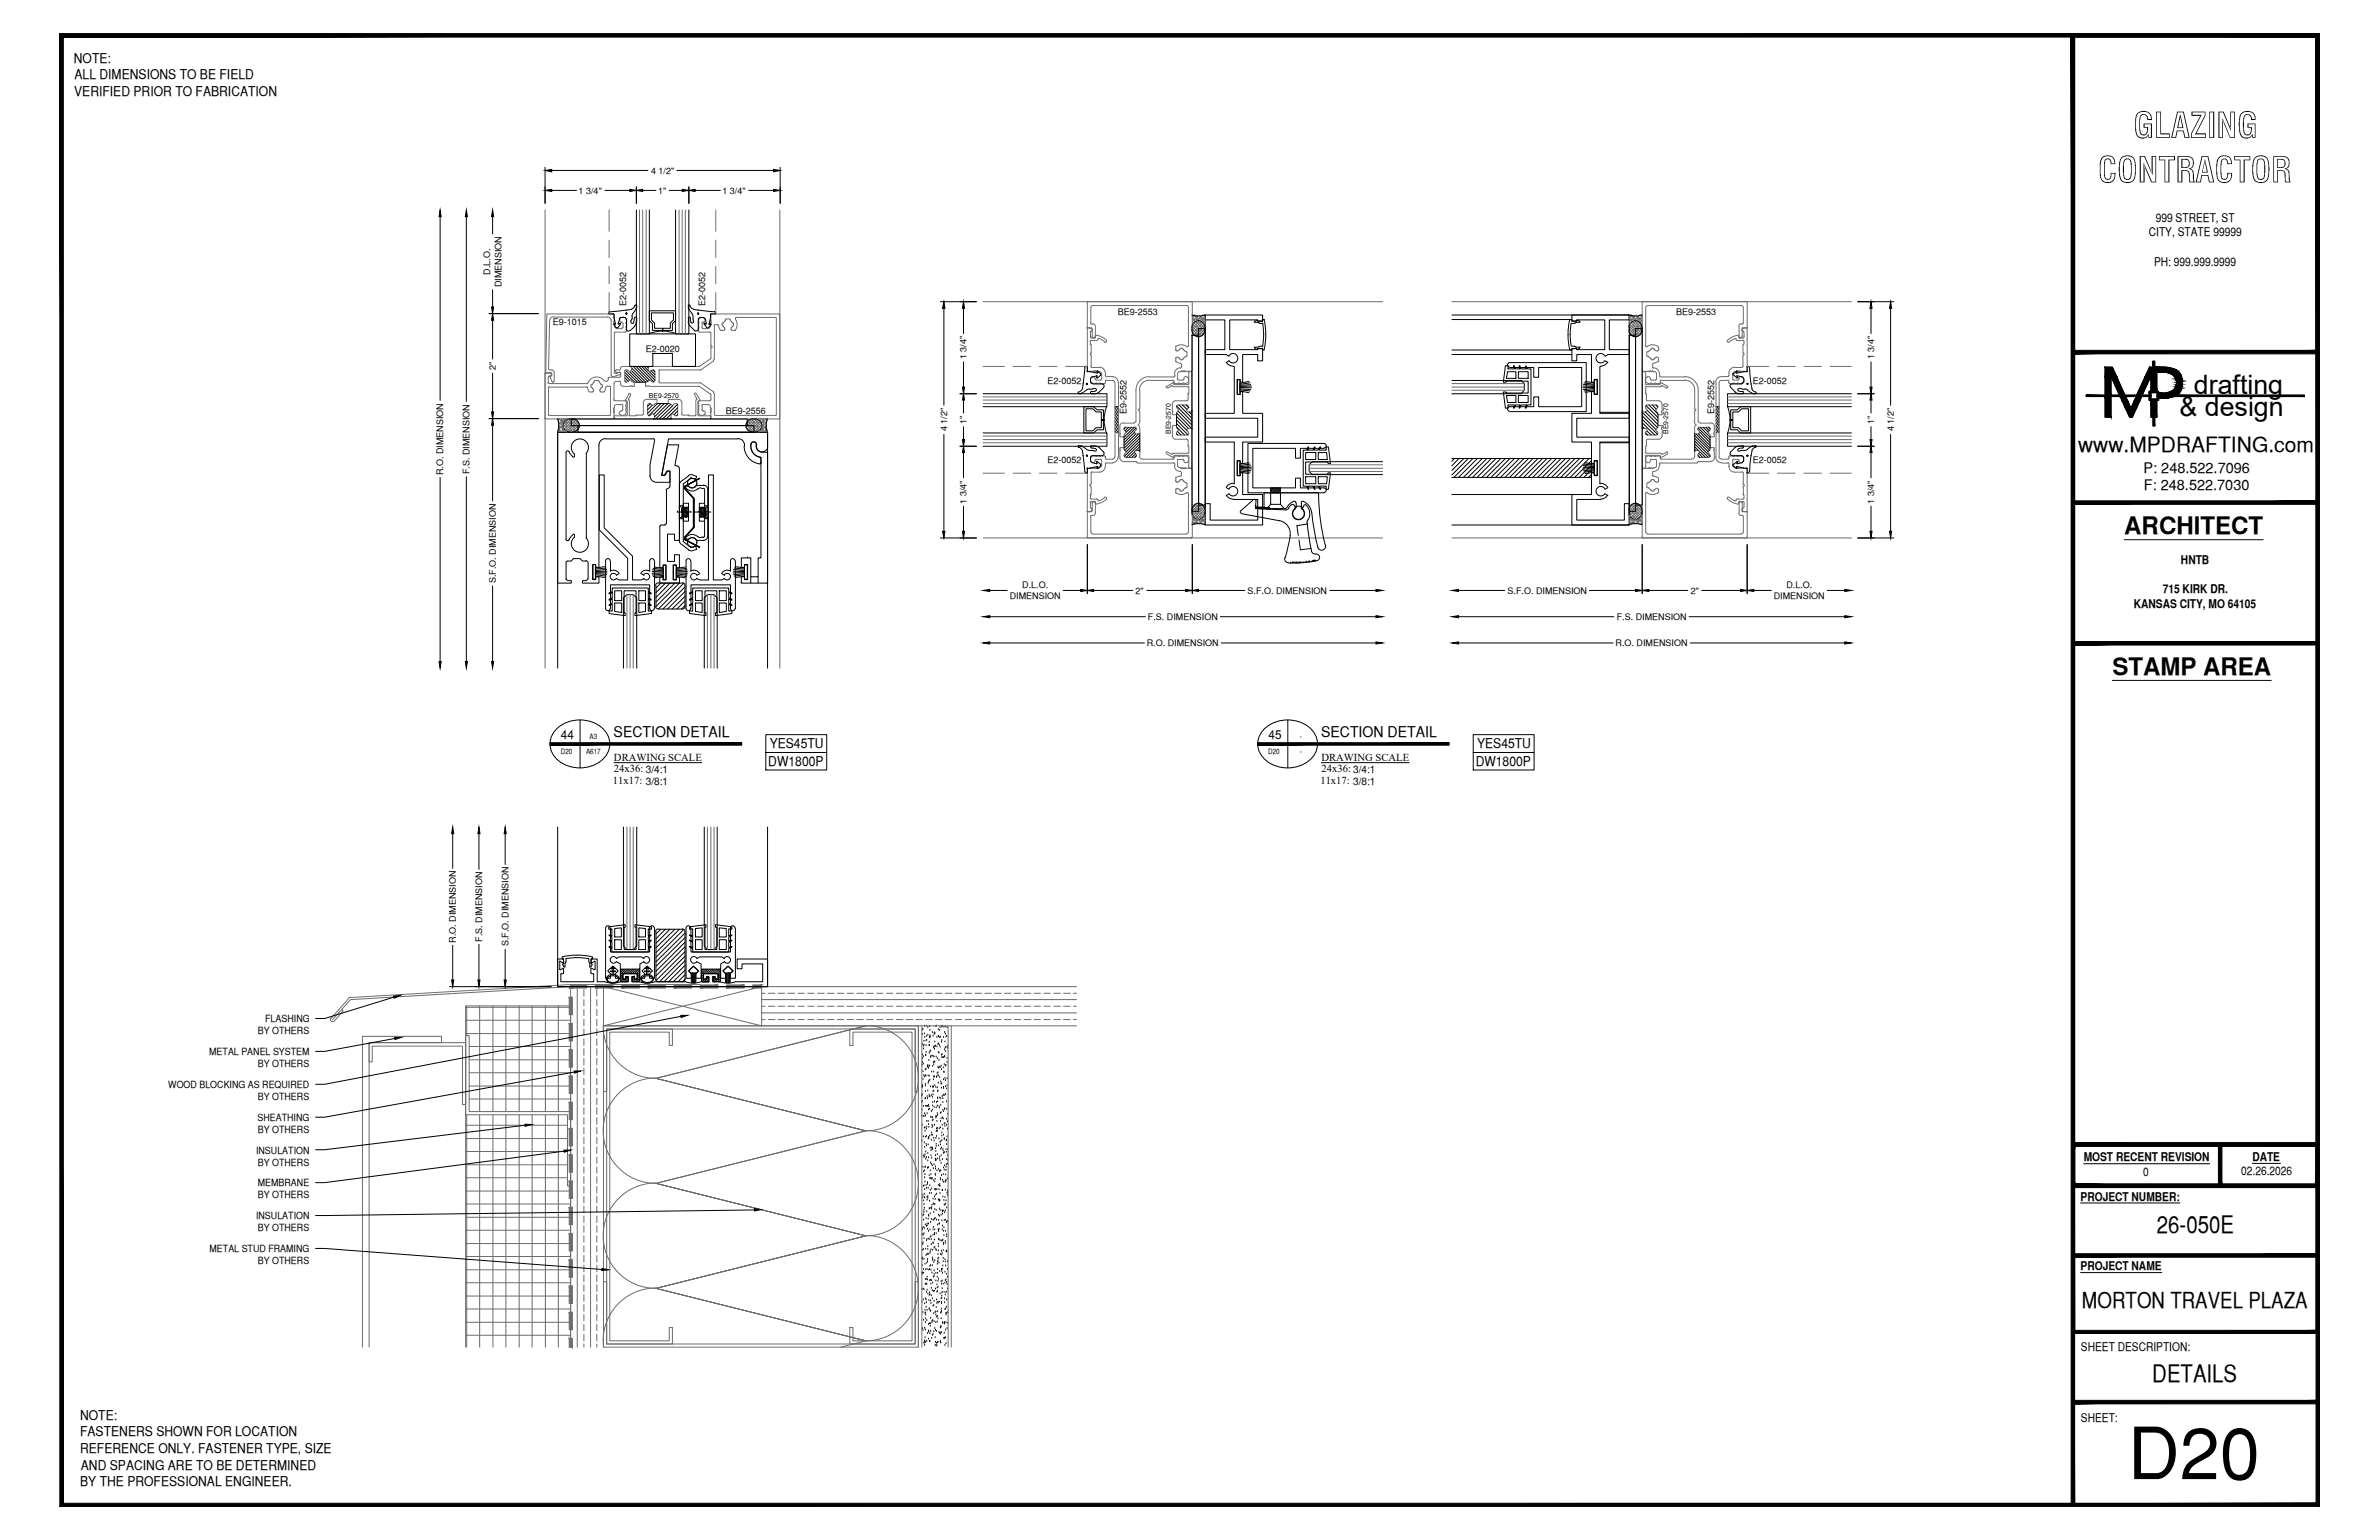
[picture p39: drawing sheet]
<svg xmlns="http://www.w3.org/2000/svg" width="432mm" height="279mm" viewBox="0 0 432 279" stroke-linecap="round" stroke-linejoin="round" font-family="sans-serif">
<defs><g id="words">
<text font-size="13.1" x="386.2" y="268.4">D20</text>
<g font-size="6.3">
<text x="387.2" y="25">GLAZING</text>
<text x="380.8" y="33.1">CONTRACTOR</text>
</g>
<g font-size="4.9">
<text x="398.2" y="71.5">drafting</text>
<text x="395.6" y="75.5">&amp; design</text>
</g>
<g font-size="4.4">
<text x="385.6" y="97">ARCHITECT</text>
<text x="383.4" y="122.5">STAMP AREA</text>
<text x="391.5" y="223.7">26-050E</text>
<text x="390.7" y="250.7">DETAILS</text>
</g>
<text font-size="4" x="377.9" y="237.2">MORTON TRAVEL PLAZA</text>
<text font-size="3.8" x="377.2" y="82">www.MPDRAFTING.com</text>
<g font-size="2.7">
<text x="111.4" y="133.8">SECTION DETAIL</text>
<text x="239.8" y="133.8">SECTION DETAIL</text>
</g>
<g font-size="2.6">
<text x="389.1" y="85.8">P: 248.522.7096</text>
<text x="389.1" y="89">F: 248.522.7030</text>
</g>
<g font-size="2.4">
<text x="13.4" y="11.4">NOTE:</text>
<text x="13.5" y="17.4">VERIFIED PRIOR TO FABRICATION</text>
<text x="13.5" y="14.4">ALL DIMENSIONS TO BE FIELD</text>
<text x="139.7" y="135.8">YES45TU</text>
<text x="268.1" y="135.8">YES45TU</text>
<text x="139.4" y="139">DW1800P</text>
<text x="267.8" y="139">DW1800P</text>
<text x="14.5" y="257.6">NOTE:</text>
<text x="14.5" y="260.6">FASTENERS SHOWN FOR LOCATION</text>
<text x="14.5" y="263.7">REFERENCE ONLY. FASTENER TYPE, SIZE</text>
<text x="14.5" y="269.6">BY THE PROFESSIONAL ENGINEER.</text>
<text x="14.7" y="266.6">AND SPACING ARE TO BE DETERMINED</text>
</g>
<g font-size="2.2">
<text x="391.3" y="40.2">999 STREET, ST</text>
<text x="390" y="42.9">CITY, STATE 99999</text>
<text x="391" y="48.2">PH: 999.999.9999</text>
<text x="392.6" y="107.6">715 KIRK DR.</text>
<text x="395.9" y="102.3">HNTB</text>
<text x="387.3" y="110.2">KANSAS CITY, MO 64105</text>
<text x="101.8" y="134">44</text>
<text x="230.3" y="134">45</text>
<text x="378.2" y="210.6">MOST RECENT REVISION</text>
<text x="389" y="213.3">0</text>
<text x="406.8" y="213.2">02.26.2026</text>
<text x="408.8" y="210.6">DATE</text>
<text x="377.6" y="217.8">PROJECT NUMBER:</text>
<text x="377.6" y="230.4">PROJECT NAME</text>
<text x="377.7" y="245.2">SHEET DESCRIPTION:</text>
<text x="377.7" y="257.9">SHEET:</text>
</g>
<g font-size="1.9">
<text x="111.4" y="138">DRAWING SCALE</text>
<text x="239.8" y="138">DRAWING SCALE</text>
<text x="111.3" y="142.3">11x17: 3/8:1</text>
<text x="111.4" y="140.1">24x36: 3/4:1</text>
<text x="239.6" y="142.3">11x17: 3/8:1</text>
<text x="239.8" y="140.1">24x36: 3/4:1</text>
</g>
<g font-size="1.8">
<text x="48.1" y="185.5">FLASHING</text>
<text x="38" y="191.5">METAL PANEL SYSTEM</text>
<text x="46.8" y="187.6">BY OTHERS</text>
<text x="30.5" y="197.4">WOOD BLOCKING AS REQUIRED</text>
<text x="46.8" y="193.6">BY OTHERS</text>
<text x="46.7" y="203.3">SHEATHING</text>
<text x="46.8" y="199.6">BY OTHERS</text>
<text x="46.5" y="209.3">INSULATION</text>
<text x="46.8" y="205.5">BY OTHERS</text>
<text x="46.8" y="211.5">BY OTHERS</text>
<text x="46.8" y="215.2">MEMBRANE</text>
<text x="46.5" y="221.2">INSULATION</text>
<text x="46.8" y="217.4">BY OTHERS</text>
<text x="38" y="227.1">METAL STUD FRAMING</text>
<text x="46.8" y="223.4">BY OTHERS</text>
<text x="46.8" y="229.4">BY OTHERS</text>
</g>
<g font-size="1.6">
<text x="105" y="35.1">1 3/4&quot;</text>
<text x="118.2" y="31.6">4 1/2&quot;</text>
<text x="119.4" y="35.1">1&quot;</text>
<text x="131.1" y="35.1">1 3/4&quot;</text>
<text x="89" y="49.8" transform="rotate(-90 89 49.8)">D.L.O.</text>
<text x="91" y="52.1" transform="rotate(-90 91 52.1)">DIMENSION</text>
<text x="100.3" y="58.9">E9-1015</text>
<text x="113.7" y="55.6" transform="rotate(-90 113.7 55.6)">E2-0052</text>
<text x="128" y="55.6" transform="rotate(-90 128 55.6)">E2-0052</text>
<text x="202.9" y="57.1">BE9-2553</text>
<text x="304.2" y="57.1">BE9-2553</text>
<text x="117.2" y="63.8">E2-0020</text>
<text x="175.5" y="65.2" transform="rotate(-90 175.5 65.2)">1 3/4&quot;</text>
<text x="340.2" y="65.2" transform="rotate(-90 340.2 65.2)">1 3/4&quot;</text>
<text x="90" y="67.2" transform="rotate(-90 90 67.2)">2&quot;</text>
<text x="190.1" y="69.7">E2-0052</text>
<text x="318.1" y="69.7">E2-0052</text>
<text x="131.8" y="75.1">BE9-2556</text>
<text x="175.5" y="77" transform="rotate(-90 175.5 77)">1&quot;</text>
<text x="204.5" y="75.1" transform="rotate(-90 204.5 75.1)">E9-2552</text>
<text x="311.1" y="75.1" transform="rotate(-90 311.1 75.1)">E9-2552</text>
<text x="340.2" y="77" transform="rotate(-90 340.2 77)">1&quot;</text>
<text x="171.9" y="78.2" transform="rotate(-90 171.9 78.2)">4 1/2&quot;</text>
<text x="343.7" y="78.2" transform="rotate(-90 343.7 78.2)">4 1/2&quot;</text>
<text x="80.5" y="86.2" transform="rotate(-90 80.5 86.2)">R.O. DIMENSION</text>
<text x="85.2" y="86" transform="rotate(-90 85.2 86)">F.S. DIMENSION</text>
<text x="190.1" y="84">E2-0052</text>
<text x="318.1" y="84">E2-0052</text>
<text x="175.5" y="91.4" transform="rotate(-90 175.5 91.4)">1 3/4&quot;</text>
<text x="340.2" y="91.4" transform="rotate(-90 340.2 91.4)">1 3/4&quot;</text>
<text x="90" y="105.8" transform="rotate(-90 90 105.8)">S.F.O. DIMENSION</text>
<text x="185.5" y="106.7">D.L.O.</text>
<text x="206.1" y="107.7">2&quot;</text>
<text x="226.4" y="107.7">S.F.O. DIMENSION</text>
<text x="273.6" y="107.7">S.F.O. DIMENSION</text>
<text x="306.9" y="107.7">2&quot;</text>
<text x="324.2" y="106.7">D.L.O.</text>
<text x="183.3" y="108.7">DIMENSION</text>
<text x="208.3" y="112.5">F.S. DIMENSION</text>
<text x="293.4" y="112.5">F.S. DIMENSION</text>
<text x="321.9" y="108.7">DIMENSION</text>
<text x="208.2" y="117.2">R.O. DIMENSION</text>
<text x="293.2" y="117.2">R.O. DIMENSION</text>
<text x="82.7" y="171.1" transform="rotate(-90 82.7 171.1)">R.O. DIMENSION</text>
<text x="87.5" y="170.9" transform="rotate(-90 87.5 170.9)">F.S. DIMENSION</text>
<text x="92.3" y="171.7" transform="rotate(-90 92.3 171.7)">S.F.O. DIMENSION</text>
</g>
<g font-size="1.3">
<text x="101.8" y="136.8">D20</text>
<text x="106.4" y="136.8">A617</text>
<text x="107" y="134">A3</text>
<text x="230.2" y="136.8">D20</text>
<text x="235.9" y="134">-</text>
<text x="235.9" y="136.8">-</text>
</g>
<g font-size="1.2">
<text x="117.8" y="72.2">BE9-2570</text>
<text x="212.5" y="78.7" transform="rotate(-90 212.5 78.7)">BE9-2570</text>
<text x="302.8" y="78.7" transform="rotate(-90 302.8 78.7)">BE9-2570</text>
</g>
</g></defs>
<!-- layer: SURROUNDING CONDITIONS -->
<g fill="none" stroke="#6c6c6c" stroke-width=".18">
<path d="M216.3 59.2l1.8 1.8M216.3 59.7l1.5 1.4M216.5 58.8l1.9 2M216.7 58.5l1.9 2M217 58.3l1.8 1.8M217.2 58.2l-.8 .8M217.3 58.2l1.5 1.4-1.5 1.5-.9-.9M217.7 58.2l-1.4 1.4M217.8 58.2l.9 .9M218.1 58.3l-1.8 1.7M218.4 58.5l-1.9 2M218.6 58.8l-1.9 1.9"/>
<path d="M218.8 59.1l-1.9 1.9M295.7 59.2l1.7 1.8M295.7 59.7l1.4 1.4M295.8 58.8l2 2M296 58.5l1.9 2M296.3 58.3l1.8 1.8M296.5 58.2l-.8 .8M296.6 58.2l1.5 1.4-1.5 1.5-.9-.9M297.1 58.2l-1.4 1.4M297.1 58.2l1 .9-1.9 1.9M297.4 58.3l-1.7 1.7M297.8 58.5l-2 2"/>
<path d="M297.9 58.8l-1.9 1.9M102.2 77.5l1.5-1.5 1.5 1.5-.9 .9M102.2 77.5l.9 .9M102.4 76.6l1.7 1.8M102.6 76.4l1.9 1.9M102.9 76.2l1.9 1.9M104.1 76.1l-1.7 1.8M104.2 76.1l1 .9-1.4 1.4M104.5 76.1l-1.9 2M104.8 76.4l-1.9 1.9M105 77.9l-1.8-1.8-1 .9 1.4 1.4M105 76.6l-1.7 1.8"/>
<path d="M135.5 76.6l1.8 1.8M135.8 76.4l1.9 1.9M136 76.1l2 2M137.4 76.1l-1.8 1.8M137.4 76.1l.9 .9-1.3 1.4M137.7 76.2l-1.9 1.9M138 76.4l-1.9 1.9M138.2 77.9l-1.8-1.8-1 .9 1.4 1.4M138.2 76.6l-1.7 1.8M138.3 77.5l-1.4-1.5-1.5 1.5 .9 .9M138.3 77.5l-.8 .9M218.8 60.1l-1.1 1"/>
<path d="M298.1 60.1l-1 1M216.3 92.4l1.8 1.8M216.3 92.9l1.4 1.4M216.4 92.2l.9-.9 1.5 1.5-1.5 1.4M216.4 93.4l.8 .8M216.5 92l1.9 1.9M216.7 91.7l1.9 2M216.9 91.5l1.9 1.8M217.7 91.3l1.1 1-1.8 1.8M217.8 91.3l-1.5 1.4M218.1 91.4l-1.8 1.8M218.4 91.7l-1.9 1.9"/>
<path d="M218.6 91.9l-1.9 2M218.7 93.3l-.9 .9M295.7 92.2l.9-.9 1.5 1.5-1.5 1.4M295.7 92.4l1.7 1.8M295.7 92.9l1.4 1.4M295.7 93.4l.8 .8M295.8 92l2 1.9M296 91.7l1.9 2M296.2 91.5l1.9 1.8M297.1 91.3l1 1-1.8 1.8M297.1 91.3l-1.4 1.4M297.4 91.4l-1.7 1.8"/>
<path d="M297.8 91.7l-2 1.9M297.9 91.9l-1.9 2M298.1 93.3l-1 .9M104.8 179v65.4M106 179.5v1.2M107.2 179v65.4M108.3 179.5v1.2M109.5 179v7.1h28.7v-7.1h-28.7v65.4a9.6 9.6 0 0 1 9.5-10.7M195.4 179h-57.2l-28.7 7.1M60 184.7a.41 .41 0 0 0 .1 .6 .41 .41 0 0 0 .6-.1M62 183.1l.3 .3-1.6 1.8M63.3 181.1l-3.2 3.6"/>
<path d="M63.6 180.9l-.3 .2M63.6 181l40-2.4h23.5v.4h-23.5l-40 2.4-3.2 3.6M67 189.2h17.5v11.2h-.6v-10.6h-16.3v2.9h-.6zM84.5 187.9h.7v13.8h18.4v13.4h-.6v-12.9h-18.5zM84.5 187.5h19.1M84.5 185.1h19.1M84.5 182.8h19.1M84.7 182.5v5.4M85.2 199.4h18.4M85.2 197h18.4M85.2 194.6h18.4M85.2 192.3h18.4"/>
<path d="M85.2 189.9h18.4M87.1 182.5v19.2M89.5 182.5v19.2M91.8 182.5v19.2M94.2 182.5v19.2M96.6 182.5v19.2M99 182.5v19.2M101.3 182.5v19.2M106 181.4v1.1M106 183.1v1.2M106 184.9v1.2M106 186.7v1.2"/>
<path d="M106 188.5v1.2M106 190.2v1.3M106 192v1.2M106 193.8v1.2M106 195.6v1.2M106 197.4v1.2M106 199.2v1.2M108.3 181.4v1.1M108.3 183.1v1.2M108.3 184.9v1.2M108.3 186.7v1.2M108.3 188.5v1.2"/>
<path d="M108.3 190.2v1.3M108.3 192v1.2M108.3 193.8v1.2M108.3 195.6v1.2M108.3 197.4v1.2M108.3 199.2v1.2M109.5 186.1a9.6 9.6 0 0 0 9.5 9.5M110.1 186.7h11.9v3h-.5v-2.4h-10.8v56h10.8v-2.4h.5v2.9h-11.9zM110.1 197.5v.6h-.6v-12h57.2v12h-.6v-.6M110.1 197.5h.1M110.1 197.5v-10.8h56v10.8M119 195.6a9.6 9.6 0 0 0-9.5 9.5 9.6 9.6 0 0 0 9.5 9.6"/>
<path d="M119.1 195.6l38.1 9.6-38.1-9.6M138.2 181.4h57.2M138.2 183.8h57.2M138.2 180.2h.7M138.2 182.6h.7M138.2 185h.7M139.4 180.2h1.3M139.4 182.6h1.3M139.4 185h1.3M141.2 180.2h1.2M141.2 182.6h1.2M141.2 185h1.2"/>
<path d="M143 180.2h1.2M143 182.6h1.2M143 185h1.2M144.8 180.2h1.2M144.8 182.6h1.2M144.8 185h1.2M146.6 180.2h1.2M146.6 182.6h1.2M146.6 185h1.2M148.4 180.2h1.2M148.4 182.6h1.2M148.4 185h1.2"/>
<path d="M150.2 180.2h1.2M150.2 182.6h1.2M150.2 185h1.2M152 180.2h1.2M152 182.6h1.2M152 185h1.2M153.7 180.2h1.2M153.7 182.6h1.2M153.7 185h1.2M154.2 186.7h11.9v57.1h-11.9v-2.9h.6v2.4h10.7v-56h-10.7v2.4h-.6zM155.5 180.2h1.2M155.5 182.6h1.2"/>
<path d="M155.5 185h1.2M157.1 186.1a9.6 9.6 0 0 1 9.6 9.5 9.6 9.6 0 0 1-9.6 9.6M157.2 186.1l-38.1 9.5M157.3 180.2h1.2M157.3 182.6h1.2M157.3 185h1.2M159.1 180.2h1.2M159.1 182.6h1.2M159.1 185h1.2M160.9 180.2h1.2M160.9 182.6h1.2M160.9 185h1.2"/>
<path d="M162.7 180.2h1.2M162.7 182.6h1.2M162.7 185h1.2M164.5 180.2h1.2M164.5 182.6h1.2M164.5 185h1.2M166.1 197.5h.1M166.2 180.2h1.2M166.2 182.6h1.2M166.2 185h1.2M166.7 186.1v58.3M167.3 186.1v58.3"/>
<path d="M168 180.2h1.2M168 182.6h1.2M168 185h1.2M169.8 180.2h1.2M169.8 182.6h1.2M169.8 185h1.2M171.6 180.2h1.2M171.6 182.6h1.2M171.6 185h1.2M172.1 186.1v58.3M172.7 186.1v58.3M173.4 180.2h1.2"/>
<path d="M173.4 182.6h1.2M173.4 185h1.2M175.2 180.2h1.1M175.2 182.6h1.1M175.2 185h1.1M177 180.2h1.2M177 182.6h1.2M177 185h1.2M178.8 180.2h1.2M178.8 182.6h1.2M178.8 185h1.2M180.5 180.2h1.2"/>
<path d="M180.5 182.6h1.2M180.5 185h1.2M182.3 180.2h1.2M182.3 182.6h1.2M182.3 185h1.2M184.1 180.2h1.2M184.1 182.6h1.2M184.1 185h1.2M185.9 180.2h1.2M185.9 182.6h1.2M185.9 185h1.2M187.7 180.2h1.1"/>
<path d="M187.7 182.6h1.1M187.7 185h1.1M189.5 180.2h1.1M189.5 182.6h1.1M189.5 185h1.1M191.3 180.2h1.2M191.3 182.6h1.2M191.3 185h1.2M193 180.2h1.2M193 182.6h1.2M193 185h1.2M194.8 180.2h.6"/>
<path d="M194.8 182.6h.6M194.8 185h.6M195.4 186.1h-57.2l-28.7-7.1h-5.9v65.4M84.5 218.4h19.1M84.5 216.1h19.1M84.5 213.7h18.5M84.5 211.3h18.5M84.5 208.9h18.5M84.5 206.6h18.5M84.5 204.2h18.5M84.7 202.2v42.2M87.1 202.2v42.2"/>
<path d="M89.5 202.2v42.2M91.8 202.2v42.2M94.2 202.2v42.2M96.6 202.2v42.2M99 202.2v42.2M101.3 202.2v42.2M106 201v1.2M106 202.8v1.2M106 204.5v1.2M106 206.3v1.2M106 208.1v1.2M106 209.9v1.2"/>
<path d="M106 211.7v1.2M106 213.5v1.2M106 215.3v1.2M106 217v1.2M106 218.8v1.2M108.3 201v1.2M108.3 202.8v1.2M108.3 204.5v1.2M108.3 206.3v1.2M108.3 208.1v1.2M108.3 209.9v1.2M108.3 211.7v1.2"/>
<path d="M108.3 213.5v1.2M108.3 215.3v1.2M108.3 217v1.2M108.3 218.8v1.2M119 214.6a9.6 9.6 0 0 0-9.5 9.6 9.6 9.6 0 0 0 9.5 9.5M119.1 214.7l38.1 9.5-38.1-9.5M157.1 205.1a9.6 9.6 0 0 1 9.6 9.6 9.6 9.6 0 0 1-9.6 9.5M157.2 205.2l-38.1 9.5M84.5 239.9h19.1M84.5 237.5h19.1M84.5 235.1h19.1M84.5 232.7h19.1"/>
<path d="M84.5 230.4h19.1M84.5 228h19.1M84.5 225.6h19.1M84.5 223.2h19.1M84.5 220.9h19.1M106 220.6v1.2M106 222.4v1.2M106 224.2v1.2M106 226v1.1M106 227.8v1.2M106 229.6v1.2M106 231.3v1.2"/>
<path d="M106 233.1v1.2M106 234.9v1.2M106 236.7v1.2M106 238.5v1.1M108.3 220.6v1.2M108.3 222.4v1.2M108.3 224.2v1.2M108.3 226v1.1M108.3 227.8v1.2M108.3 229.6v1.2M108.3 231.3v1.2M108.3 233.1v1.2"/>
<path d="M108.3 234.9v1.2M108.3 236.7v1.2M108.3 238.5v1.1M110.1 233.1v-.6h-.6v11.9h57.2v-11.9h-.6v.6M110.1 233.1h.1M110.1 233.1v10.7h56v-10.7M119.1 233.7l38.1 9.6-38.1-9.6M157.1 224.2a9.6 9.6 0 0 1 9.6 9.5 9.6 9.6 0 0 1-9.6 9.6M157.2 224.2l-38.1 9.5 38.1-9.5M166.1 233.1h.1M65.8 244.4v-56.4h14.3v1.2h-13.1v55.2M84.5 242.3h19.1"/>
<path d="M103.3 244.4h.6M103.6 242.9v-60.4h-19.1v61.9M106 240.3v1.1M106 242.1v1.2M106 243.8v.6M108.3 240.3v1.1M108.3 242.1v1.2M108.3 243.8v.6M157.2 243.3l-4.6 1.1"/>
</g>
<g fill="none" stroke="#000" stroke-width=".18">
<path d="M167.3 200h.1M167.3 198.8h.1M167.3 197.3h.1M167.4 198.6h.1M167.4 197h.1M167.4 193.2h.1M167.4 187.7h.1M167.4 199.8h.1M167.4 189.5h.1M167.4 186.9h.1M167.4 197.2h.1M167.4 191.4h.1"/>
<path d="M167.4 192.7h.1M167.4 192h.1M167.5 195.8h.1M167.5 194.4h.1M167.5 186.8h.1M167.6 193h.1M167.6 189.8h.1M167.6 191.7h.1M167.6 190.3h.1M167.7 188.9h.1M167.7 195.1h.1M167.7 189.6h.1"/>
<path d="M167.8 187.6h.1M167.8 195.4h.1M167.8 186.2h.1M167.8 188.2h.1M167.9 199.4h.1M168 197h.1M168 198.1h.1M168 196.7h.1M168 194.1h.1M168 195.2h.1M168 191.5h.1M168 199.3h.1"/>
<path d="M168.1 189.7h.1M168.1 190.9h.1M168.1 194h.1M168.1 188.8h.1M168.1 188h.1M168.1 186.2h.1M168.2 188.7h.1M168.3 198.9h.1M168.3 199.3h.1M168.3 193.4h.1M168.3 193.6h.1M168.4 197.9h.1"/>
<path d="M168.4 187.8h.1M168.4 186.4h.1M168.5 196.5h.1M168.5 195.2h.1M168.5 193.8h.1M168.5 196.3h.1M168.6 192.4h.1M168.6 193.4h.1M168.7 191.1h.1M168.7 189.7h.1M168.7 199h.1M168.7 195.3h.1"/>
<path d="M168.7 189.1h.1M168.7 198.7h.1M168.7 196.1h.1M168.7 188.3h.1M168.7 193.4h.1M168.7 186.2h.1M168.8 186.9h.1M168.8 187.9h.1M168.8 198.9h.1M168.8 196h.1M168.8 190.8h.1M168.8 188.2h.1"/>
<path d="M168.9 197.2h.1M168.9 191.8h.1M168.9 190.7h.1M169 191.6h.1M169.1 198.8h.1M169.1 194.5h.1M169.2 191.6h.1M169.2 199.1h.1M169.2 187.3h.1M169.3 197.2h.1M169.3 193.5h.1M169.4 198.6h.1"/>
<path d="M169.4 197.3h.1M169.4 191.6h.1M169.4 188h.1M169.4 198.1h.1M169.4 195.9h.1M169.4 197.2h.1M169.4 195.4h.1M169.4 192.8h.1M169.5 194.5h.1M169.5 193.2h.1M169.5 190h.1M169.5 197.9h.1"/>
<path d="M169.5 190.1h.1M169.5 191.8h.1M169.5 192.7h.1M169.5 187.5h.1M169.6 190.4h.1M169.6 195.4h.1M169.6 199.9h.1M169.7 189h.1M169.7 187.6h.1M169.7 189.9h.1M169.7 197h.1M169.7 192.7h.1"/>
<path d="M169.7 187.4h.1M169.7 186.2h.1M169.8 189.8h.1M169.9 197.3h.1M169.9 191.8h.1M170 195.5h.1M170 186.2h.1M170 195.4h.1M170.1 189.9h.1M170.1 188.2h.1M170.1 197.4h.1M170.1 194.8h.1"/>
<path d="M170.2 199.3h.1M170.2 199.2h.1M170.2 198.1h.1M170.2 199.9h.1M170.2 192.1h.1M170.2 197.9h.1M170.2 193.6h.1M170.2 195.2h.1M170.2 194.6h.1M170.2 189.5h.1M170.3 196.5h.1M170.3 195.2h.1"/>
<path d="M170.3 188.1h.1M170.3 190.9h.1M170.3 186.8h.1M170.4 193.8h.1M170.4 188h.1M170.4 189.4h.1M170.4 192.4h.1M170.4 191.1h.1M170.5 189.7h.1M170.6 188.3h.1M170.6 186.9h.1M170.6 199.2h.1"/>
<path d="M170.6 195.5h.1M170.6 193.6h.1M170.6 193.7h.1M170.6 190h.1M170.6 186.4h.1M170.7 188.2h.1M170.8 196.3h.1M170.8 199.3h.1M170.8 193.4h.1M170.8 196.7h.1M170.9 197.4h.1M170.9 189.1h.1"/>
<path d="M170.9 194.1h.1M170.9 191.5h.1M170.9 191.9h.1M170.9 186.3h.1M170.9 186.2h.1M170.9 196.6h.1M170.9 188.8h.1M171 198.9h.1M171 191.3h.1M171 186.2h.1M171.1 199.3h.1M171.1 191.8h.1"/>
<path d="M171.2 198.7h.1M171.2 193.7h.1M171.3 197.3h.1M171.3 195.9h.1M171.3 197.5h.1M171.3 191.9h.1M171.3 188.2h.1M171.3 194.6h.1M171.3 186.4h.1M171.3 198.8h.1M171.3 194.5h.1M171.4 193.2h.1"/>
<path d="M171.4 191.8h.1M171.4 190.4h.1M171.4 191.6h.1M171.4 187.3h.1M171.5 189h.1M171.5 195.6h.1M171.5 198.7h.1M171.6 187.6h.1M171.6 186.3h.1M171.6 190.1h.1M171.6 196h.1M171.6 193.4h.1"/>
<path d="M171.6 197.2h.1M171.6 198.6h.1M171.6 190.8h.1M171.7 190h.1M171.7 193.3h.1M171.7 188.2h.1M171.8 197.5h.1M171.8 199.9h.1M171.8 188h.1M171.9 195.7h.1M171.9 192h.1M171.9 186.4h.1"/>
<path d="M171.9 197h.1M171.9 192.7h.1M172 190.2h.1M172 189.8h.1M167.3 201.4h.1M167.3 202.5h.1M167.3 207h.1M167.4 204.2h.1M167.4 217.3h.1M167.5 211.8h.1M167.5 216.9h.1M167.6 206.2h.1"/>
<path d="M167.6 209.7h.1M167.6 217.9h.1M167.6 215.3h.1M167.6 200.7h.1M167.6 202.6h.1M167.6 212.6h.1M167.7 220h.1M167.7 218.6h.1M167.7 219.6h.1M167.7 215.1h.1M167.7 210h.1M167.8 217.2h.1"/>
<path d="M167.8 219.2h.1M167.8 216.7h.1M167.8 207.3h.1M167.8 204.7h.1M167.8 215.8h.1M167.8 217.4h.1M167.8 213.7h.1M167.8 208.2h.1M167.8 212.4h.1M167.8 209.9h.1M167.8 202.1h.1M167.9 214.4h.1"/>
<path d="M167.9 213.1h.1M167.9 211.8h.1M167.9 202.6h.1M167.9 209.5h.1M167.9 205.2h.1M167.9 204.6h.1M168 211.7h.1M168 206.3h.1M168 202.4h.1M168 210.3h.1M168 209h.1M168 200.7h.1"/>
<path d="M168.1 207.6h.1M168.1 215.1h.1M168.1 206.2h.1M168.1 204.9h.1M168.1 215.6h.1M168.1 210h.1M168.1 207.9h.1M168.2 203.5h.1M168.2 204.5h.1M168.2 200.7h.1M168.2 219.8h.1M168.3 202.1h.1"/>
<path d="M168.3 217.7h.1M168.3 217.2h.1M168.3 200.7h.1M168.3 214.9h.1M168.3 214.6h.1M168.3 212h.1M168.4 217.4h.1M168.4 210.6h.1M168.4 217.1h.1M168.4 209.3h.1M168.5 215.6h.1M168.5 211.9h.1"/>
<path d="M168.5 207.7h.1M168.5 203.5h.1M168.5 211.8h.1M168.5 206.6h.1M168.5 210.1h.1M168.5 206.4h.1M168.5 200.5h.1M168.5 204h.1M168.5 201.4h.1M168.6 204.5h.1M168.6 200.8h.1M168.6 206.6h.1"/>
<path d="M168.7 219.3h.1M168.7 213.3h.1M168.7 217.9h.1M168.7 216.5h.1M168.7 206.1h.1M168.7 201.2h.1M168.8 215.1h.1M168.8 213.8h.1M168.8 212.4h.1M168.8 208.3h.1M168.8 216h.1M168.9 211h.1"/>
<path d="M168.9 202.7h.1M169 209.7h.1M169 213.1h.1M169 208.8h.1M169 219.2h.1M169 208.3h.1M169 206.9h.1M169 205.9h.1M169 201.7h.1M169 216.5h.1M169 213.9h.1M169.1 205.5h.1"/>
<path d="M169.1 219.4h.1M169.1 215.7h.1M169.1 210.1h.1M169.1 219.1h.1M169.1 211.3h.1M169.2 204.2h.1M169.2 202.8h.1M169.2 213.9h.1M169.2 204.6h.1M169.2 218.6h.1M169.2 213.8h.1M169.2 208.6h.1"/>
<path d="M169.2 201.4h.1M169.2 208.3h.1M169.2 211.5h.1M169.2 206h.1M169.2 203.3h.1M169.3 200h.1M169.3 204.3h.1M169.3 208.5h.1M169.3 200.7h.1M169.4 217.6h.1M169.4 203.2h.1M169.4 212h.1"/>
<path d="M169.4 218.4h.1M169.5 220h.1M169.5 206.5h.1M169.5 214.2h.1M169.5 218.6h.1M169.5 200.9h.1M169.5 211.3h.1M169.5 207h.1M169.6 217.2h.1M169.6 204.2h.1M169.7 215.8h.1M169.7 214.4h.1"/>
<path d="M169.7 219.5h.1M169.7 218.5h.1M169.7 213h.1M169.7 217.6h.1M169.7 213.9h.1M169.7 216.9h.1M169.7 215.9h.1M169.8 211.7h.1M169.8 210.3h.1M169.8 212.1h.1M169.8 208.4h.1M169.8 209.7h.1"/>
<path d="M169.8 213.2h.1M169.8 210.6h.1M169.9 208.9h.1M169.9 206.6h.1M169.9 202.8h.1M169.9 202.6h.1M169.9 215.8h.1M169.9 207.6h.1M169.9 201h.1M169.9 219.6h.1M169.9 210.5h.1M169.9 208h.1"/>
<path d="M169.9 205.3h.1M170 206.2h.1M170 204.8h.1M170 216.7h.1M170 202.6h.1M170 200h.1M170.1 203.5h.1M170.1 215.8h.1M170.1 212.4h.1M170.1 205.2h.1M170.1 202.1h.1M170.1 200.7h.1"/>
<path d="M170.1 210.2h.1M170.1 209.5h.1M170.2 204.7h.1M170.2 202.4h.1M170.3 217.7h.1M170.3 215.1h.1M170.4 212.2h.1M170.4 207.9h.1M170.4 215.8h.1M170.4 206.6h.1M170.4 200.8h.1M170.4 217.9h.1"/>
<path d="M170.5 219.3h.1M170.5 210.3h.1M170.5 204.8h.1M170.5 201h.1M170.5 217.7h.1M170.5 215.2h.1M170.5 212.5h.1M170.6 217.9h.1M170.6 214.9h.1M170.6 217.7h.1M170.6 209.9h.1M170.6 216.5h.1"/>
<path d="M170.6 215.2h.1M170.6 219.6h.1M170.6 210.6h.1M170.6 212.5h.1M170.6 207.3h.1M170.7 213.8h.1M170.7 214.1h.1M170.7 207.7h.1M170.7 203.5h.1M170.7 204.6h.1M170.7 202h.1M170.8 212.4h.1"/>
<path d="M170.8 208.5h.1M170.8 200.5h.1M170.8 207.1h.1M170.8 211.1h.1M170.8 209.7h.1M170.8 202.9h.1M170.8 201.9h.1M170.9 208.3h.1M170.9 213.3h.1M170.9 206.9h.1M170.9 205.5h.1M170.9 206.1h.1"/>
<path d="M171 204.2h.1M171 219.6h.1M171 216h.1M171.1 202.8h.1M171.1 214.1h.1M171.1 210.4h.1M171.1 216h.1M171.1 219.8h.1M171.1 201.4h.1M171.1 200h.1M171.1 208.5h.1M171.1 204.9h.1"/>
<path d="M171.1 217.2h.1M171.2 203h.1M171.2 213.1h.1M171.2 208.9h.1M171.2 219.7h.1M171.2 214.5h.1M171.3 205.9h.1M171.3 201.7h.1M171.3 211.9h.1M171.3 209.2h.1M171.3 217.8h.1M171.3 214.4h.1"/>
<path d="M171.4 212.3h.1M171.4 206.8h.1M171.4 218.6h.1M171.4 206.6h.1M171.4 204h.1M171.4 201.2h.1M171.4 211.5h.1M171.4 209.1h.1M171.4 201.3h.1M171.5 218.6h.1M171.5 217.3h.1M171.5 204.3h.1"/>
<path d="M171.5 203.8h.1M171.6 215.9h.1M171.6 219.7h.1M171.6 214.5h.1M171.6 213.2h.1M171.6 214.2h.1M171.6 218.4h.1M171.7 211.8h.1M171.7 217.9h.1M171.7 212.3h.1M171.7 208.6h.1M171.7 214.2h.1"/>
<path d="M171.8 210.4h.1M171.8 206.8h.1M171.8 203.1h.1M171.8 211.3h.1M171.8 207h.1M171.8 209h.1M171.8 207.6h.1M171.8 201.2h.1M171.8 204.2h.1M171.8 219.1h.1M171.9 206.2h.1M171.9 216.5h.1"/>
<path d="M172 204.9h.1M172 203.5h.1M172 216.1h.1M172 216.9h.1M172 213.9h.1M172 211.2h.1M172 202.1h.1M172 210.5h.1M172 209.7h.1M172 216.4h.1M172 208.5h.1M167.3 230.9h.1"/>
<path d="M167.3 233.9h.1M167.3 231.2h.1M167.3 236.2h.1M167.4 229.6h.1M167.4 228.2h.1M167.4 228.4h.1M167.4 222.9h.1M167.4 224h.1M167.4 225.8h.1M167.4 226.8h.1M167.4 230.9h.1M167.4 223.1h.1"/>
<path d="M167.5 225.5h.1M167.5 238.1h.1M167.5 225.7h.1M167.5 220.5h.1M167.6 224.1h.1M167.6 222.7h.1M167.6 235.8h.1M167.6 233.9h.1M167.6 221.4h.1M167.6 239.5h.1M167.6 230.3h.1M167.6 231h.1"/>
<path d="M167.6 226.7h.1M167.6 220.4h.1M167.7 234h.1M167.7 228.5h.1M167.7 224.7h.1M167.7 223.8h.1M167.8 222.9h.1M167.8 236.5h.1M167.9 237.7h.1M167.9 229.4h.1M167.9 238.3h.1M168 240h.1"/>
<path d="M168 232.2h.1M168 222.2h.1M168 235.6h.1M168 233h.1M168 238.6h.1M168 226.6h.1M168 239.3h.1M168 238.2h.1M168 230.4h.1M168.1 237.2h.1M168.1 235.8h.1M168.1 221.1h.1"/>
<path d="M168.1 232.9h.1M168.1 227.8h.1M168.1 234.4h.1M168.1 236.3h.1M168.1 232.1h.1M168.1 225.1h.1M168.1 222.5h.1M168.2 233h.1M168.2 239.6h.1M168.2 229.2h.1M168.2 224.9h.1M168.2 227.6h.1"/>
<path d="M168.3 231.7h.1M168.3 230.3h.1M168.3 237.7h.1M168.3 234.1h.1M168.3 222.1h.1M168.3 222.4h.1M168.3 228.9h.1M168.3 232.2h.1M168.3 228.5h.1M168.3 223h.1M168.4 227.5h.1M168.4 226.2h.1"/>
<path d="M168.4 226.7h.1M168.4 234.8h.1M168.5 224.8h.1M168.5 221.2h.1M168.5 227.6h.1M168.5 223.4h.1M168.5 222.1h.1M168.5 220.5h.1M168.6 220.7h.1M168.6 236h.1M168.6 230.4h.1M168.7 224.9h.1"/>
<path d="M168.7 237.4h.1M168.7 237.6h.1M168.7 235h.1M168.7 234.6h.1M168.7 230.3h.1M168.7 232.3h.1M168.8 227.4h.1M168.8 223.1h.1M168.8 234.9h.1M168.8 229.7h.1M168.8 237.9h.1M168.8 220.2h.1"/>
<path d="M168.8 227.1h.1M168.8 224.5h.1M168.9 239.2h.1M168.9 237.9h.1M168.9 236h.1M168.9 232.3h.1M168.9 229.6h.1M168.9 221.8h.1M169 236.5h.1M169 230.4h.1M169 226.8h.1M169 233h.1"/>
<path d="M169 224.3h.1M169 235.1h.1M169 233.7h.1M169 224.9h.1M169 221.2h.1M169 225.8h.1M169.1 232.3h.1M169.2 230.9h.1M169.2 239.7h.1M169.2 240h.1M169.2 229.6h.1M169.2 228.2h.1"/>
<path d="M169.2 234.2h.1M169.2 235.6h.1M169.3 226.8h.1M169.3 228.7h.1M169.3 232.8h.1M169.3 228.5h.1M169.3 239.6h.1M169.4 225.5h.1M169.4 224.1h.1M169.4 223.1h.1M169.4 225.6h.1M169.4 221.4h.1"/>
<path d="M169.4 237h.1M169.4 222.7h.1M169.4 234.3h.1M169.4 231.7h.1M169.5 221.4h.1M169.5 238.3h.1M169.5 236.9h.1M169.5 229h.1M169.5 239.8h.1M169.5 236.1h.1M169.5 230.6h.1M169.5 231.2h.1"/>
<path d="M169.5 231.6h.1M169.5 226.4h.1M169.6 234.3h.1M169.6 225h.1M169.6 224h.1M169.6 223.8h.1M169.6 221.2h.1M169.7 228.7h.1M169.7 223.1h.1M169.7 226.3h.1M169.7 238.1h.1M169.7 221h.1"/>
<path d="M169.8 233.9h.1M169.9 240h.1M169.9 238.6h.1M169.9 238h.1M169.9 232.4h.1M169.9 231h.1M169.9 226.7h.1M169.9 237.2h.1M169.9 226.9h.1M169.9 223.8h.1M170 235.8h.1M170 221.4h.1"/>
<path d="M170 239h.1M170.1 234.4h.1M170.1 233.1h.1M170.1 236.5h.1M170.1 231.7h.1M170.1 239.8h.1M170.1 229.4h.1M170.1 236.3h.1M170.1 233.7h.1M170.2 230.3h.1M170.2 229h.1M170.2 238h.1"/>
<path d="M170.2 234.3h.1M170.2 222.2h.1M170.2 238.8h.1M170.2 231h.1M170.2 227.6h.1M170.2 232.5h.1M170.2 228.8h.1M170.2 239.3h.1M170.2 233.6h.1M170.2 228.4h.1M170.3 226.2h.1M170.3 226.9h.1"/>
<path d="M170.3 223.3h.1M170.3 225.7h.1M170.3 223.1h.1M170.4 224.9h.1M170.4 223.5h.1M170.4 221.4h.1M170.4 236.3h.1M170.4 232.1h.1M170.4 228.3h.1M170.4 220.5h.1M170.4 222.1h.1M170.4 229.2h.1"/>
<path d="M170.4 223h.1M170.5 220.7h.1M170.5 236.2h.1M170.5 222.1h.1M170.6 230.7h.1M170.6 225.1h.1M170.6 234.8h.1M170.7 227.6h.1M170.8 238.3h.1M170.8 239.3h.1M170.8 238.1h.1M170.8 232.5h.1"/>
<path d="M170.8 220.5h.1M170.8 235.6h.1M170.9 237.9h.1M170.9 236.5h.1M170.9 236.3h.1M170.9 227h.1M170.9 237.5h.1M170.9 233h.1M170.9 230.4h.1M170.9 235.1h.1M170.9 230.7h.1M170.9 225.2h.1"/>
<path d="M170.9 221.5h.1M170.9 234.6h.1M170.9 230.3h.1M170.9 235.5h.1M170.9 227.7h.1M171 233.8h.1M171 232.4h.1M171 227.4h.1M171 223.1h.1M171 230.3h.1M171 225.1h.1M171.1 231h.1"/>
<path d="M171.1 240h.1M171.1 220.3h.1M171.1 222.4h.1M171.1 229.7h.1M171.1 234.4h.1M171.1 225h.1M171.2 228.3h.1M171.2 226.9h.1M171.2 228.9h.1M171.2 233h.1M171.3 225.6h.1M171.3 223.4h.1"/>
<path d="M171.3 225.8h.1M171.3 224.2h.1M171.3 222.8h.1M171.4 221.4h.1M171.4 240h.1M171.4 220h.1M171.4 236.3h.1M171.4 235.6h.1M171.5 234.5h.1M171.5 230.8h.1M171.5 232.8h.1M171.5 228.5h.1"/>
<path d="M171.5 237.6h.1M171.6 229h.1M171.6 225.2h.1M171.6 225.6h.1M171.6 221.4h.1M171.6 234.9h.1M171.6 232.3h.1M171.6 223.4h.1M171.6 237.5h.1M171.6 229.7h.1M171.7 240h.1M171.7 238.6h.1"/>
<path d="M171.7 238.3h.1M171.7 232.2h.1M171.7 227.1h.1M171.8 237.2h.1M171.8 238.3h.1M171.8 231.2h.1M171.8 224.4h.1M171.8 221.8h.1M171.8 235.8h.1M171.8 234.4h.1M171.8 232.7h.1M171.8 227.1h.1"/>
<path d="M171.8 224h.1M171.8 226.9h.1M171.9 233h.1M171.9 221.6h.1M171.9 221.7h.1M172 231.7h.1M172 230.3h.1M172 228.9h.1M172 238.1h.1M172 233.9h.1M167.4 241h.1M167.5 241.4h.1"/>
<path d="M167.7 243.7h.1M167.8 243.6h.1M167.8 244.1h.1M167.8 243.3h.1M167.8 241h.1M167.9 242.7h.1M167.9 243.5h.1M168 241.3h.1M168 243.5h.1M168.2 243.3h.1M168.3 241.9h.1M168.5 241.5h.1"/>
<path d="M168.5 243h.1M168.5 240.3h.1M168.6 241.7h.1M168.7 243.3h.1M168.7 240.2h.1M168.8 242h.1M168.8 243.4h.1M168.8 240.6h.1M168.9 241.6h.1M168.9 240.2h.1M169.1 242.8h.1M169.2 242.3h.1"/>
<path d="M169.4 242.1h.1M169.5 241.6h.1M169.7 241h.1M169.7 244.1h.1M169.7 242.7h.1M169.8 241.4h.1M169.8 243.5h.1M169.9 244.2h.1M170 243.7h.1M170 241.6h.1M170.1 244.1h.1M170.2 243.6h.1"/>
<path d="M170.2 243.5h.1M170.4 241.7h.1M170.6 241.9h.1M170.7 243.4h.1M170.7 243.5h.1M170.7 240.9h.1M170.8 242.1h.1M170.8 240.7h.1M170.8 243.6h.1M170.8 241.8h.1M170.8 241.7h.1M170.8 240.8h.1"/>
<path d="M171.1 240.2h.1M171.3 242.8h.1M171.4 241.9h.1M171.4 242.9h.1M171.4 240.2h.1M171.5 244.1h.1M171.5 242.8h.1M171.6 242.7h.1M171.6 241.3h.1M171.7 243.8h.1M171.9 241h.1M172 240.1h.1"/>
</g>
<g fill="#6c6c6c" stroke="#6c6c6c" stroke-width=".18">
<path d="M136.7 179.3h1.5v-.6zM136.7 178.7h1.5l-1.5 .6z"/>
<path d="M131.9 179.3h3.2v-.6zM131.9 178.7h3.2l-3.2 .6z"/>
<path d="M127.1 179.3h3.2v-.6zM127.1 178.7h3.2l-3.2 .6z"/>
<path d="M122.4 179.3h3.1v-.6zM122.4 178.7h3.1l-3.1 .6z"/>
<path d="M117.6 179.3h3.2v-.6zM117.6 178.7h3.2l-3.2 .6z"/>
<path d="M112.8 179.3h3.2v-.6zM112.8 178.7h3.2l-3.2 .6z"/>
<path d="M108.1 179.3h3.2v-.6zM108.1 178.7h3.2l-3.2 .6z"/>
<path d="M103.6 179.3h2.9v-.6zM103.6 178.7h2.9l-2.9 .6z"/>
<path d="M103.3 179l.6 .3v-.3zM103.3 179l.6 .3h-.6z"/>
<path d="M103.3 180.9l.6 3.2v-3.2zM103.3 180.9l.6 3.2h-.6z"/>
<path d="M103.3 185.7l.6 3.1v-3.1zM103.3 185.7l.6 3.1h-.6z"/>
<path d="M103.3 190.4l.6 3.2v-3.2zM103.3 190.4l.6 3.2h-.6z"/>
<path d="M103.3 195.2l.6 3.2v-3.2zM103.3 195.2l.6 3.2h-.6z"/>
<path d="M103.3 200l.6 3.1v-3.1zM103.3 200l.6 3.1h-.6z"/>
<path d="M103.3 204.7l.6 3.2v-3.2zM103.3 204.7l.6 3.2h-.6z"/>
<path d="M103.3 209.5l.6 3.2v-3.2zM103.3 209.5l.6 3.2h-.6z"/>
<path d="M103.3 214.2l.6 3.2v-3.2zM103.3 214.2l.6 3.2h-.6z"/>
<path d="M103.3 219l.6 3.2v-3.2zM103.3 219l.6 3.2h-.6z"/>
<path d="M103.3 223.8l.6 3.1v-3.1zM103.3 223.8l.6 3.1h-.6z"/>
<path d="M103.3 228.5l.6 3.2v-3.2zM103.3 228.5l.6 3.2h-.6z"/>
<path d="M103.3 233.3l.6 3.2v-3.2zM103.3 233.3l.6 3.2h-.6z"/>
<path d="M103.3 238.1l.6 3.1v-3.1zM103.3 238.1l.6 3.1h-.6z"/>
<path d="M103.3 242.8l.6 1.6v-1.6zM103.3 242.8l.6 1.6h-.6z"/>
</g>
<!-- layer: NOTES -->
<g fill="#fff" stroke="#fff" stroke-width=".18">
<path d="M46.3 183.5v4.8l10.4-4.8zM46.3 188.3l10.4-4.8v4.8z"/>
<path d="M37.4 189.4v4.9l19.3-4.9zM37.4 194.3l19.3-4.9v4.9z"/>
<path d="M22.8 195.4v4.9l33.9-4.9zM22.8 200.3l33.9-4.9v4.9z"/>
<path d="M46.2 201.4v4.8l10.5-4.8zM46.2 206.2l10.5-4.8v4.8z"/>
<path d="M46 207.3v4.9l10.7-4.9zM46 212.2l10.7-4.9v4.9z"/>
<path d="M46.3 213.2v4.9l10.4-4.9zM46.3 218.1l10.4-4.9v4.9z"/>
<path d="M46 219.2v4.9l10.7-4.9zM46 224.1l10.7-4.9v4.9z"/>
<path d="M37.5 225.2v4.9l19.2-4.9zM37.5 230.1l19.2-4.9v4.9z"/>
</g>
<path d="M71.4 180.7l1.2-.1-1 .5zM71.6 188.2h1.2l-1.1 .4zM104.2 194.3h1.2l-1.1 .4zM123.6 184.2h1.2l-1.2 .4zM95.3 204h1.2l-1.2 .3zM102.4 208.7h1.2l-1.2 .3zM136.9 219.3l1.2 .2-1.1 .2zM109.3 230.1l1.1 .3-1.2 .1z" fill="#000" stroke="#000" stroke-width=".18"/>
<path d="M139 133.3h11.1v3.2h-11.1zM139 136.5h11.1v3.2h-11.1zM267.4 133.3h11v3.2h-11zM267.4 136.5h11v3.2h-11zM71.5 180.9l-12.6 3.9h-1.6M71.7 188.4l-12.8 2.4h-1.6M104.3 194.5l-45.4 8.2h-1.6M123.6 184.4l-64.7 12.3h-1.6M95.3 204.2l-36.4 4.4h-1.6M102.4 208.9l-43.5 5.7h-1.6M136.9 219.5l-79.6 1M57.3 226.5h1.6l50.3 3.8" fill="none" stroke="#000" stroke-width=".18"/>
<!-- layer: GLASS -->
<path d="M115.5 38.1v22.5h2.4v-22.5M122.6 38.1v22.5h2.4v-22.5M178.4 78.5h22.5v2.5h-22.5M178.4 71.4h22.5v2.4h-22.5M263.5 69h12.6l.6 .6v1.2l-.6 .6h-12.6M336 78.5h-22.4v2.5h22.4M336 71.4h-22.4v2.4h22.4M251 83.8h-12.8l-.6 .5v1.2l.6 .6h12.8M113.2 121.2v-12.7l.6-.6h1.1l.7 .6v12.7M127.8 121.2v-12.7l.6-.6h1.2l.6 .6v12.7M113.2 150.1v21.5l.6 .7h1.1l.7-.7v-21.5M127.8 150.1v21.5l.6 .7h1.2l.6-.7v-21.5" fill="none" stroke="#000" stroke-width=".18"/>
<!-- layer: ISOLATOR -->
<g fill="none" stroke="#000" stroke-width=".18">
<path d="M113.4 67.6l1.8 1.7M113.4 69l.3 .3M113.4 68l.9 1M113.4 68.5l.6 .7M113.5 67.2l2.2 2.1M114.3 67.4l1.9 1.9M114.5 66.5h3.3M114.6 67.2l2.1 2.1M114.6 66.7l2.6 2.6M114.9 66.5l2.7 2.7M115.1 69.3h2.1M115.4 66.5l2.5 2.5"/>
<path d="M116 66.5l2.7 2.8M116.5 66.5l2.4 2.5M116.9 66.5l.8 .7M117.4 66.5l.3 .2M117.9 67.4l1 1.1M118 73.2l-.5 .5M118.2 67.2l.7 .7M118.4 73.5l-.9 .9M118.6 67.1l.3 .3M118.6 76h3.3M119.3 73.2h2M119.3 73.2l-1.8 1.8"/>
<path d="M120 73.2l-2.3 2.2M120.6 73.2l-2 2M121.2 73.2l-2.4 2.4M121.7 73.3l-2.7 2.7M121.8 75.8l-.3 .2M122.1 73.6l-2.5 2.4M123 73.3l-2.7 2.7M123 74l-2.1 2M123 74.5l-.6 .7M123 75.2l-.2 .2M202.4 75.8l.6 1M202.4 75.2l.6 1.1"/>
<path d="M202.4 78.2l.2 .3M202.4 77.6l.5 .9M202.4 77l.6 1M202.4 76.4l.6 1M202.4 74.6l.6 1M202.4 74l.6 1.1M202.4 73.8h.6M202.6 73.8l.4 .6M202.9 73.8l.1 .1M204 79.2v2M204.3 77.5l-.3 .3M204.9 77.5l-.7 .7"/>
<path d="M205.4 77.5l-1 .9M205.9 77.5l-1.9 1.8M205.9 78.4l-1.9 1.9M206.1 78.7l-2.1 2.1M206.2 77.7l-2.2 2.1M206.6 78.7l-2.6 2.6M206.9 78.6v3.3M206.9 79l-2.7 2.7M206.9 79.5l-2.5 2.5M213.6 75.2v2M213.6 78.7l.1 .2M213.6 77.5l1.4 1.4"/>
<path d="M213.6 76.8l2 2.1M213.6 76.2l1.9 1.9M213.6 75.6l2.1 2.1M213.6 74.9l2.7 2.9M213.6 73.7l2.7 2.8M213.7 78.3l.7 .6M213.9 74.6l2.4 2.6M214 73.5l2.3 2.4M214.6 73.5l.9 .8M215.3 73.5l.5 .5M215.8 74.7l.5 .5M216.3 74.6h.1"/>
<path d="M216.3 74.5v3.4M298.1 77.3l.3 .4M298.1 76.7l2.3 2.2M298.1 76.1l2.8 2.7M298.1 75.4l2.4 2.5M298.1 74.8l2.8 2.8M298.1 74.5v3.4M298.6 74.7l2.3 2.3M298.7 78.5l.4 .4M298.8 73.6l2.1 2.2M299 78.2l.7 .7M299 74.5l1.9 1.9"/>
<path d="M299.3 73.5l1.6 1.6M299.9 73.5l.7 .7M300.5 73.5l.4 .4M300.9 75.2v2M307.6 78.6v3.3M307.6 79l2.7 2.7M307.6 79.5l2.5 2.5M307.8 78.7l2.6 2.6M308.2 77.7l2.2 2.1M308.3 78.7l2.1 2.1M308.5 78.4l1.9 1.9M308.6 77.5l1.8 1.8"/>
<path d="M309.1 77.5l1 .9M309.6 77.5l.7 .7M310.1 77.5l.3 .3M310.4 79.2v2M311.5 73.8h.5M311.5 73.8v.1M311.8 73.8l-.3 .6M312 75.8l-.5 1M312 75.2l-.5 1.1M312 78.2l-.2 .3M312 77.6l-.5 .9M312 77l-.5 1"/>
<path d="M312 76.4l-.5 1M312 74.6l-.5 1M312 74l-.5 1.1M205.9 82l-1 1M206.1 82.3l-.7 .7M206.2 82.7l-.3 .3M206.9 80l-2.8 2.8M206.9 80.5l-2.5 2.5M206.9 81l-.8 .8M206.9 81.5l-.3 .2M307.6 80l2.8 2.8M307.6 80.5l2.5 2.5"/>
<path d="M307.6 81l.7 .8M307.6 81.5l.2 .2M308.2 82.7l.3 .3M308.4 82.3l.7 .7M308.5 82l1.1 1"/>
</g>
<!-- layer: PROFILE -->
<g fill="none" stroke="#6c6c6c" stroke-width=".18">
<path d="M99.3 57.1l-.2 10.5M99.3 57v.1M99.4 57h12M100.5 57.5a.73 .73 0 0 0-.7 .7l-.2 8.7M100.5 57.5h9.7M110.2 57.5a.73 .73 0 0 1 .7 .7v9.9M111.3 57l.1 .1M111.4 58.8v.1M111.4 58.3v.2M111.4 58.9l.2 .1M111.4 58.5l.2 .1M111.4 58.1h.1"/>
<path d="M111.5 58.2h.1M111.5 57.1v1M111.5 59l.1 .2M111.5 58.6v.1M111.5 58.1v.2M111.6 59.2v.2l.3 .2M111.6 58.7l-.2 .1M111.6 58.3l-.2 .1M112 59.6h.9M112.5 57.9a.35 .35 0 0 0 .3 .5M112.9 57.6l-.4 .3M112.9 58.5l.1 .1"/>
<path d="M112.9 57.6h.2M113 59.4l-.1 .2M113.1 57.5a.71 .71 0 0 1 .6 .9M113.1 58.7v.7M113.6 59.4l.1 .1M113.6 58.7l.1 .1M113.6 59.3v.1M113.6 58.5v.2M113.7 59.2h-.1M113.7 58.4l-.1 .1M113.7 58.8v.4M113.7 59.6v.5"/>
<path d="M126.7 59.2h.1M126.7 58.4l.1 .1M126.8 59.4l-.1 .1M126.8 58.8h-.1M126.8 58.3v.1M126.8 58.9v.3M126.8 59.6v.5M126.8 59.3v.1M126.8 58.5v.2M127.4 59.4l.2 .2M127.4 58.7v.7M127.6 58.4l-.2 .2"/>
<path d="M127.6 58.5h.1M127.6 59.6h1M127.9 57.8a.66 .66 0 0 0-.7-.2 .66 .66 0 0 0-.5 .7M128 57.8v.1M128 57.9a.35 .35 0 0 1-.3 .5M128.9 59.2l-.2 .3-.1 .1M128.9 58.1v.2M128.9 58.6v.1M128.9 59h.1M129 58.2h.1M129 59.1v.1M129 58.3l.1 .1"/>
<path d="M129 58.7l.1 .1M129 57.1l.2-.1h12.2l.1 .1v18.9h-12.4l-.1-.1M129 57.1v1M129.1 58.3v.2M129.1 58.8v.1M129.1 58.5l-.1 .1M129.1 58.9l-.1 .1M129.7 59.1v6.1M129.8 58.9l-.2 .2M129.9 58.9h.3M130.2 58.9l.2 .2M130.4 59.1l.3 .8"/>
<path d="M130.7 59.9h.1M130.9 59.9h.4M131.1 59l.1 .2M131.1 58.8v.2M131.2 58.6l-.1 .1M131.2 59.1l.2 .1M131.3 59.3l.2 .2M131.4 58.5l-.2 .1M131.5 59.8l-.2 .1M131.5 59.4v.3M131.6 59.8l-.2 .1M131.6 58.2l-.3 .3"/>
<path d="M131.7 58l-.1 .2M131.8 57.9l-.2 .1M131.8 57.9h.6M132.4 57.9l.2 .1M132.5 58l.1 .2M132.6 58.2l.3 .3M132.7 59.8l.1 .1M132.7 59.4v.3M132.8 59.8l.6 .1M132.9 58.5l.1 .1M132.9 59.3l-.2 .2M133 59.1l-.1 .1"/>
<path d="M133 58.6l.2 .1M133.2 58.8v.2M133.2 59l-.2 .2M133.5 57.9a1.68 1.68 0 0 1 0 2M133.5 59.9h-.1M133.7 57.5l-.2 .2v.2M133.7 57.6h7l.2 .2v17.4l-.2 .2h-10.8M197.3 59.4l.1 .1M197.4 54.9v4.5M197.4 59.6v7.6M197.4 59.4l-.1 .1M197.4 59.5h.7"/>
<path d="M197.5 54.7l-.2 .1M197.5 54.7h18.7M197.7 59.4l.1 .1M197.8 59.5l.3 .2M197.9 58.6l.3 .2M198 55.8v2.8M198 59.4l.2 .2M198.1 59.7l.1 .1M198.2 58.8h.2M198.2 59.9l-.1 .2M198.2 59.6v1.4M198.3 55.4l-.3 .2v.2"/>
<path d="M198.3 58.7l.5 .3v.2M198.4 55.4h17M198.8 59.2v2M215.4 55.4l.3 .2v.2M215.7 55.8v6.9M216.2 54.7l.1 .1M216.4 54.9v12.3M298.1 54.9v12.3M298.2 54.7l-.2 .1M298.2 54.7h18.8M298.7 55.8v6.9M298.7 55.8l.1-.2 .3-.2h17l.3 .4"/>
<path d="M315.7 59.2v2M316.1 58.7l-.4 .3-.1 .2M316.1 58.8h.1M316.2 59.9l.2 .2M316.2 59.6v1.4M316.3 59.4l-.1 .2M316.4 55.8v2.8M316.4 58.6l-.2 .2M316.6 59.5l-.4 .3M316.7 59.4l-.1 .1M317 54.7l.1 .1M317 59.4l.1 .1"/>
<path d="M317.1 54.9v4.5M317.1 59.6v7.6M317.1 59.4l-.7 .1M98.9 75.9l.1 .1M98.9 67.8v8.1M99 67.7l-.1 .1M99 67.5l.1 .1M99 67.7h.9M99.1 76h12.2M99.4 69.4l.3 .2M99.5 67.6h-.1M99.5 75.2l.2 .2"/>
<path d="M99.5 68.5v.9M99.6 66.9l.1 .2M99.6 70.4v4.8M99.6 68.3l-.1 .1M99.7 67.6h-.1M99.7 70.2l-.2 .1M99.7 67.6h.2M99.7 75.4h11M99.7 70.2h6.8M99.8 67.1l.5 .1 .2 .3M99.8 68.4l.5 .9M99.8 68.2v.1"/>
<path d="M99.9 67.6l.2 .1M99.9 67.7l.2 .1M100 68.2l-.4 .1M100.1 68.2l-.2 .1M100.1 68l-.1 .2M100.1 67.8v.3M100.1 68v.1M100.5 69.2l-.1 .1h-.2M100.6 67.5v1.7M106.5 70.2l.2 .1M106.6 70.4l.4 .7 .7-.1M107.3 70.2l.1 .1"/>
<path d="M107.3 70v.2M107.4 69.7l-.1 .2M107.4 70.3l.3 .4M107.5 69.7l-.1 .1M107.7 70.6v.3M107.8 70.9l-.2 .2M107.9 69.2l-.4 .5M108 69l-.2 .2M108 69.1h.6M108.6 69l.2 .2M108.7 69.2l.4 .5M108.9 70.9l.1 .2"/>
<path d="M108.9 70.6v.3M108.9 71l.2 .1M109.1 69.7l.1 .1M109.1 70.4l-.2 .3M109.2 70.3l-.1 .1M109.2 69.7l.1 .2M109.3 70v.2M109.3 70.2l-.1 .1M109.7 69.1a1.73 1.73 0 0 0-3.1 .5h-6.9M109.7 71.1h-.5M110.2 70l-.2 .2-.3 .8M110.2 70.1h.4"/>
<path d="M110.4 68.9l-.3 .3-.4-.1M110.4 68.6v.3M110.6 70l.2 .3M110.8 70.3v4.9l-.2 .2M110.9 68l.2 .3h.2M111.3 74.5v.1M111.3 74.1v.1M111.4 74.2l.1 .2M111.4 74.6l.1 .1M111.4 72.5l.2 .2M111.4 74.8v.1M111.4 74.9v1l-.1 .1"/>
<path d="M111.4 74.9h.1M111.4 69.6v2.9M111.5 74.7v.1M111.5 73.9v.1M111.5 75.6l.2 .4M111.5 73.8v.2M111.5 74.4l-.1 .1M111.5 74l-.1 .1M111.6 72.7h1.9M111.7 60.3l-.2 .2v7.1l.2 .1M111.7 75.4l-.3 .2M111.7 67.3l.2 .3"/>
<path d="M111.7 60.3h1.8M111.7 76h6.9M111.8 67.3v.1M111.9 73.4l-.3 .2-.1 .2M111.9 73.4h.9M111.9 67.1l-.2 .2M112 67.6h.5M112.4 69.2l.2 .2M112.4 67.5l.2 .2M112.4 67.6l.2 .1-.1 .2M112.5 69.2l-.9 .1-.2 .3M112.5 67.6l-.7 .2"/>
<path d="M112.5 75.1v.1M112.5 75.1l.1 .2M112.6 67.9l-1.2 .4M112.6 69.7l.2 .3h.2M112.6 66.9l-.2 .2h-.4M112.6 67.8v.4l-.2 .3h-1.8l-.2 .1M112.6 66.8v.1M112.6 69.4v.3M112.8 73.3l.2 .3M112.8 74.5h-.1a.35 .35 0 0 0-.3 .6M112.9 66.5l-.3 .3M113 66.5h1.5"/>
<path d="M113 74.3l-.2 .2M113 70.1h1.4M113 73.6v.8M113.3 69l.3 .3M113.4 67.4v1.6M113.4 72.6l.3 .3M113.5 72.6l.3 .2M113.6 74.2v.2M113.6 73.5v.2M113.6 74.5l.1 .2M113.6 73.7l.1 .1M113.6 67.1l-.3 .3"/>
<path d="M113.7 74.7a.67 .67 0 0 1-1.1 .6M113.7 60l-.2 .2M113.7 67.1h.1M113.7 69.3h.1M113.7 72.9v.6M113.7 73.9v.3M113.7 74.1l-.1 .1M113.7 73.4l-.1 .1M113.8 72.8l.1 .1M113.8 67.1l.2 .2M113.9 73v2.3M113.9 75.3l-.2 .1h-2"/>
<path d="M114 69.1l-.2 .2M114.1 72.3v.1M114.1 69.1a.29 .29 0 0 1 .2-.1 .29 .29 0 0 1 .3 .1M114.1 71.5l.2-.1 .1 .2M114.2 72.5v.1M114.2 71.4l-.7 1.2M114.2 75.3l.1 .1h1.1M114.2 72.6v2.7M114.5 66.5l.1 .1v.5M114.5 71.6l-.5 .8M114.6 69.1l.2 .2M114.6 67.1l-.2 .3-.3-.2"/>
<path d="M114.7 70h-.3M114.7 70h.1M114.9 69.3h.2v.8h-.3M115.5 75.4h-.2M115.6 75.3l-.1 .1M115.6 75.2l-.1 .1M115.6 75.3h1M116.8 75.1l-.2 .1M116.8 73.1v2M117.4 72.5a.6 .6 0 0 0-.6 .6M117.4 69.3h-.2v.8h.2M117.4 72.5h1.2"/>
<path d="M117.5 70h-.1M117.5 73.5v1.6M117.5 75.1l.3 .3M117.6 70h.1M117.6 67.1l.2 .3 .3-.2M117.6 69.1a.29 .29 0 0 1 .3-.1 .29 .29 0 0 1 .3 .1M117.6 69.1l-.2 .2M117.7 66.7v.4M117.7 70h.1M117.8 66.5l-.2 .1M117.8 66.5h9.1M117.9 70.1h9"/>
<path d="M117.9 75.4h.1M117.9 73.2l.3 .2M117.9 73.2l-.2 .1-.2 .2M118.2 69.1l.3 .2M118.2 73.4a.29 .29 0 0 0 .3 .1 .29 .29 0 0 0 .2-.1M118.5 69.3h.1M118.5 67.1l.3 .3M118.5 72.5h.1M118.6 67.1l-.4 .2M118.7 72.5h.2M118.7 75.9l-.1 .1M118.7 75.3v-.1a.35 .35 0 0 0-.6 .1l-.1 .1"/>
<path d="M118.8 75.4v.5M118.8 69l-.3 .3M118.9 67.4v1.6M118.9 72.5h.4v.7h-.2M119 73.2l-.2 .2M119.6 69.2l.2 .3M119.6 67.3v2M119.8 67.1l-.2 .2M119.8 69.5h7.3M121.6 72.5h.1M121.6 72.5h-.3v.7l.5 .2M121.7 72.5h.1"/>
<path d="M121.7 75.9l.2 .1M121.7 73.4a.29 .29 0 0 0 .3 .1 .29 .29 0 0 0 .3-.1M121.8 75.4v.5M121.9 76h7M122.3 75.2l-.3-.1-.3 .2M122.3 75.2l.3 .2M122.6 75.4h.1M122.7 73.2l.3 .3M122.7 73.2l-.4 .2M123 73.5v1.6M123 75.1l-.3 .3M123.2 72.5a.6 .6 0 0 1 .6 .6"/>
<path d="M123.2 72.5h-1.3M123.7 75.1l.2 .1M123.8 73.1v2M123.9 75.3h1M124.9 75.2l.1 .1M125 75.4h1.2M125 75.3l.1 .1M126.1 71.6l.4 .8M126.3 75.3l-.2 .1M126.3 72.6v2.7M126.3 71.4l-.2-.1v.2M126.4 72.5l-.1 .1"/>
<path d="M126.4 72.5h.1M126.4 71.4l.7 1.2M126.5 72.3l-.1 .1M126.7 73v2.3M126.7 75.3l.1 .1M126.7 60l.3 .3M126.7 74.7a.67 .67 0 0 0 1.1 .6M126.7 73.4l.1 .1M126.7 74.1l.1 .1M126.8 72.8l-.1 .1M126.8 73.7l-.1 .1M126.8 74.5l-.1 .1"/>
<path d="M126.8 72.9v.6M126.8 73.9v.3M126.8 74.6v.1M126.8 73.5v.2M126.8 74.2v.2M126.8 70l.1 .1M126.9 75.4h1.9M126.9 70.1l2.1 1.4M127 72.6l-.3 .3M127 72.6l-.1 .1M127 60.3h1.8M127 69.4h.2"/>
<path d="M127.2 67.1h-7.4M127.2 69.5l2.3 1.6M127.4 74.3l.2 .2M127.4 73.6v.8M127.6 73.3l-.2 .3M127.6 74.5h.1a.35 .35 0 0 1 .3 .6M127.6 73.4h1M127.9 75.1l-.1 .2M128 75.1v.1M128.6 73.4l.3 .2v.2M128.8 60.2l.2 .2v2.3M128.8 75.4l.2 .2"/>
<path d="M128.9 73.9v.1M128.9 74.3v.1M128.9 74.7v.1M129 71.5v.1M129 73.8l.1 .3M129 74.4l.1 .1M129 74.9h.1M129 62.6v.2M129 74.8v1.1l-.1 .1M129 63.1v.1M129 64.9l-2.2 1.6M129 72.5l-.2 .2-2 .1"/>
<path d="M129 63.2v1.8M129 71.6v.9M129.1 74.1v.1M129.1 74.5v.1M129.1 62.7l.1 .2M129.1 74.2l-.1 .1M129.1 74.6l-.1 .1M129.2 62.8v.2M129.2 63l-.1 .1M129.5 71.1l.1 .3M129.5 65.5l-2.3 1.6M129.6 65.1l-.1 .3"/>
<path d="M129.7 71.4v3.8l.1 .2M197.3 67.2l.2 .2M197.5 67.4h.9M197.9 61.1l.2 .2M197.9 62.4v.1M197.9 64.2v.1M197.9 60.3v.9M197.9 62v.4M197.9 64.3l.2 .2M198 62.5h.1M198 66.5l.2 .2M198 60.1l-.1 .1"/>
<path d="M198 64.4l.1 2.1M198 62.5l.1 1.5M198 68.6a.68 .68 0 0 0 .1 .7 .68 .68 0 0 0 .7 .3M198.1 64l-.1 .1M198.1 64.1l-.2 .1M198.1 61.7l-.2 .2M198.1 61.3h.6M198.1 61.8h1M198.2 68.4l-.1 .1M198.2 68.5v-.1a.35 .35 0 0 1 .6 .3M198.2 61l.1 .1M198.2 66.7h1.4"/>
<path d="M198.3 61.2l.2 .1M198.4 67.3h.1M198.5 67.4h.1M198.6 61.3h.1M198.7 67.3h.1M198.8 68.7l.2 .3M198.8 67.3l-.3 .1M198.8 69.5l-.1 .1M198.8 61.2l-.1 .1M198.8 61.1l-.1 .2M198.8 67.3l.2 .1 .1-.1M198.8 68.7v.1"/>
<path d="M198.9 69.5h.2M199 69h.8M199 60.8l-.2 .3M199 61.8l.5-.4 1 .6M199 60.8l.8 .3 1 .6M199.1 69.5l.1 .1M199.1 67.3l.3 .1a.39 .39 0 0 1 .5 .4M199.2 69.6h.3M199.3 67.4h.1M199.5 66.6a1.05 1.05 0 0 1 1.1 1.1M199.6 69.5l-.1 .1M199.6 69.5h.2"/>
<path d="M199.8 69.5l.1 .1M200 67.8v1M200 69.6h.5M200 68.7l-.3 .3M200.6 68.1l.2 .2h1.1M200.7 67.7v.4M200.7 69.2v.2M200.7 69.4l-.3 .2M200.8 61.7v.3h-.3M200.8 69l-.2 .2M200.9 69h1.1M201.9 68.3a1.05 1.05 0 0 1 1 1.1"/>
<path d="M202 69l.3 .2v.2M202.4 69.4v13.5M203 69.4v13.5M203.3 78.5v.1M203.3 78.6v.2M203.3 78.8v.4h.7v-.2M203.9 76.7a.6 .6 0 0 0-.6 .6v1.2M203.9 76.8h2M204 77.9l.2 .2M204.2 78.1a.29 .29 0 0 1 .1 .3 .29 .29 0 0 1-.1 .3M204.2 78.7l-.2 .3M204.3 77.5l-.2 .1-.1 .3"/>
<path d="M204.3 77.5h1.7M206 77.5l.2 .1v.3M206.2 77.9v.1a.35 .35 0 0 0-.2 .6l.2 .1M206.2 78.7h.5M206.6 77v.2M206.7 74.3v.1M206.7 77.2a1.7 1.7 0 0 1 .2 1.4M206.7 74.4l.1 .1M206.8 74.5v.1M206.8 74.2l-.1 .2M206.8 74.1v.1M206.8 78.6l-.1 .1"/>
<path d="M206.9 76.4l-.2 .6M206.9 70.8v3.3M206.9 74.7v1.8M208.6 68.3a2.44 2.44 0 0 0-2.4 2.5v5.6l-.2 .3h-.2M208.6 69a1.81 1.81 0 0 0-1.8 1.8M208.7 69h4.2M208.7 68.4h4.3M211.7 70.1v.2h.2M212.6 70h.2M212.7 70l-.7 .4M212.8 77.5v.3M212.8 74.5v.1"/>
<path d="M212.8 79.1a.6 .6 0 0 0 .6 .6h2.1l.1 .2M212.8 77.5v-.3h.8l.1 .5M212.8 77.9v1.2M212.8 74.6v.2M212.8 77.8v.1M212.8 69.4l.2 .1M212.8 74.8v.4h.8v-.2M212.9 69h.1l.1 .4M212.9 69.5l-1.1 .6M212.9 70.1h.1M213 70.2h2.6M213 69.4l.3 .2"/>
<path d="M213 69.5l.1 .2M213.2 67.8v.4M213.2 68.2l-.2 .2M213.3 69.6h.5M213.4 63.4l.1 .2M213.4 65.5v.1M213.4 63v.4M213.4 65.1v.4M213.4 62.8v.2M213.4 65.6l.8 .3M213.5 64.9l-.1 .2M213.5 63.6l.1 .1"/>
<path d="M213.6 78.6l.3 .3h1.5l.3-.3M213.6 73.8l.1 .3M213.6 73.8l.2-.3h1.7l.2 .3M213.6 73.8v.1M213.6 78.5v.2M213.6 64.8h.3M213.6 64.8l-.1 .2M213.7 68.7l.2 .3M213.7 77.7a.29 .29 0 0 1 .2 .3 .29 .29 0 0 1-.2 .3M213.7 74.1a.29 .29 0 0 1 .2 .3 .29 .29 0 0 1-.2 .3M213.7 78.3l-.1 .2M213.7 74.7l-.1 .3"/>
<path d="M213.7 67.8v1M213.8 64.8l.2 .2M213.9 69.5l-.1 .1M213.9 63.6l-.3 .1M213.9 69.5h.1M214 63.5l-.2 .1M214.1 65l.1 .1M214.1 69.5l.5 .1M214.1 67.4l-.3 .2-.1 .2M214.1 67.4h.2M214.1 65.1l.2 .2M214.2 63.3l-.1 .2"/>
<path d="M214.2 66.7a1.05 1.05 0 0 0-1 1.1M214.2 65.9l.2 .2M214.3 65.3h.2M214.3 63.2h.2M214.3 63.2l-.2 .1M214.4 67.3h.1M214.4 67.3l-.1 .1M214.4 66.2v.4M214.4 66.6l-.2 .2M214.6 63.2l.1 .1M214.6 67.3l.1 .1M214.6 67.4h.1"/>
<path d="M214.6 69.5l-.1 .1M214.6 69.5h.2M214.7 63.3l.1 .2M214.7 65.1l-.1 .2M214.8 63.5l.3 .2M214.8 65l-.1 .1M214.8 69.5l.1 .1M214.8 67.3l.3 .1M214.9 68.7v.1M214.9 67.3l-.1 .1M214.9 68.7l-.2 .3h-.8M215 67.4h.2"/>
<path d="M215.1 64.7l-.3 .3M215.1 63.7l.2 .1M215.2 67.4h.1M215.2 67.3h.1M215.3 63.8l.1 .1M215.3 67.4h.9M215.3 64.6l-.2 .1M215.4 62.9a1.68 1.68 0 0 0-2 0M215.4 68.4a.35 .35 0 0 0-.5 .3M215.4 63.9v.6M215.4 64.5l-.1 .2M215.5 68.4v.1"/>
<path d="M215.5 68.4l.1 .1M215.6 72.5l-.2 .2h-2a.6 .6 0 0 0-.6 .6v1.2M215.6 70.1l.2 .2M215.6 71.4v.1M215.6 71.6v1M215.6 79.9v.9M215.7 68.6a.68 .68 0 0 1 0 .7 .68 .68 0 0 1-.8 .3M215.7 77.7l-.2 .1a.35 .35 0 0 0 .2 .6v.1M215.7 62.7l-.1 .2h-.2M215.7 73.9v.1a.33 .33 0 0 0-.3 .4 .33 .33 0 0 0 .3 .3M215.7 77.7h.5M215.7 74.7h.5"/>
<path d="M215.7 71.4l-.1 .1M215.8 67.6v2.1M215.8 70.3v1M215.8 73.8v.1M215.8 78.5v.2M215.8 69.6l-.2 .2h-2.4l-.1-.1M215.8 71.3l-.1 .1M215.9 67.4l-.2 .2M216 67.4h.2M216.2 77.7l.1 .1M216.2 67.4l.1 .2v6.9M216.3 77.9v6.9"/>
<path d="M216.3 67.2l-.1 .2M216.3 74.5l-.1 .2M298 67.2l.2 .2M298.1 77.9v6.9M298.1 74.5l.1 .2M298.2 67.4h.9M298.2 77.7l-.1 .1M298.2 67.4l-.1 .2v6.9M298.3 67.4h.2M298.3 77.7h.4M298.3 74.7h.4M298.5 67.4l.2 .2v2.1"/>
<path d="M298.6 78.6l.3 .3h1.7M298.6 73.9l.1 .1a.33 .33 0 0 1 .2 .4 .33 .33 0 0 1-.2 .3M298.6 62.7l.2 .2h.2M298.6 69.6l.2 .2M298.6 71.3l.1 .1M298.7 77.7l.2 .1a.35 .35 0 0 1-.2 .6l-.1 .1M298.7 70.3v1M298.7 73.8v.1M298.7 78.5v.2M298.7 71.4l.1 .1M298.8 71.4v.1M298.8 70.1l-.2 .2"/>
<path d="M298.8 70.2h2.7M298.8 71.6v1M298.8 72.5l.2 .2M298.9 68.4a.66 .66 0 0 0-.2 .8 .66 .66 0 0 0 .6 .4M298.9 64.5l.2 .2M298.9 63.9v.6M299 62.9a1.59 1.59 0 0 1 2 .1M299 79.7l-.2 .2v1M299 68.4a.35 .35 0 0 1 .5 .3M299 79.7h2.1M299 72.7h2.1M299 68.4l-.1 .1"/>
<path d="M299.1 63.8l-.2 .1M299.1 67.3h.1M299.1 64.6l.2 .1M299.2 67.4h.2M299.2 64.7l.4 .3M299.3 63.7l-.2 .1M299.3 69.6h.2M299.4 67.3l.3 .1M299.5 67.3l-.2 .1M299.5 68.7l.3 .3M299.6 63.5l-.4 .2M299.6 69.5l-.1 .1"/>
<path d="M299.6 68.7v.1M299.6 65l.1 .1M299.6 69.5h.2M299.6 67.4h.2M299.7 65.1l.2 .2M299.7 63.3l-.1 .2M299.8 69h.7M299.8 69.5l.5 .1M299.8 65.3h.3M299.8 63.2h.3M299.9 63.2l-.2 .1M299.9 66.6l.2 .2"/>
<path d="M300 67.3l.1 .1M300 66.2v.4M300 67.3l-.2 .1M300.1 63.2l.2 .1M300.1 65.9l-.2 .2M300.1 66.7a1.05 1.05 0 0 1 1.1 1.1M300.2 67.4a.39 .39 0 0 1 .5 .4M300.2 63.3l.1 .2M300.3 65.1l-.2 .2M300.3 65l-.1 .1M300.3 63.5l.5 .2M300.3 69.5v.1"/>
<path d="M300.4 69.5h.1M300.6 73.5l.3 .3M300.6 73.5h-1.7l-.3 .3M300.7 68.7l-.2 .3M300.7 67.8v1M300.7 78.3l.2 .2M300.7 74.7l.2 .3M300.7 77.7a.29 .29 0 0 0-.2 .3 .29 .29 0 0 0 .2 .3M300.7 74.1a.29 .29 0 0 0-.2 .3 .29 .29 0 0 0 .2 .3M300.8 64.8l-.5 .2M300.9 64.8v.2M300.9 78.6l-.3 .3"/>
<path d="M300.9 77.4l-.2 .3M300.9 73.8l-.2 .3M300.9 77.5v-.3h.8v.3M300.9 63.6v.1M300.9 73.8v.1M300.9 78.5v.2M301 64.9l.1 .6M301 65.5l-.9 .4M301 72.7a.6 .6 0 0 1 .6 .6M301.1 63v.4M301.1 63.4l-.1 .2M301.2 68.2l.2 .2"/>
<path d="M301.2 67.8v.4M301.3 69.7l-.2 .1h-2.3M301.4 69.2v.2M301.4 69.4l-.2 .2-.6-.1M301.4 68.4h4.4M301.4 69.5l-.1 .2M301.5 69.4l-.1 .1M301.5 69l-.2 .2M301.6 69h4.2M301.6 69.5l1.1 .6M301.6 77.8v.1M301.6 74.8v.1"/>
<path d="M301.6 77.6v.2M301.6 74.6v.2M301.6 79.1a.6 .6 0 0 1-.6 .6M301.6 77.5v.1M301.6 74.5v.1M301.6 70v.1M301.7 74.9v.3h-.8v-.2M301.7 73.3v1.2M301.7 77.9v1.2M301.7 70l-.2 .1M301.8 70l.7 .4M302.6 70.1l.1 .2h-.2"/>
<path d="M305.8 68.3a2.44 2.44 0 0 1 2.4 2.5v5.6l.2 .3h.2M305.8 69a1.81 1.81 0 0 1 1.8 1.8v3.3M307.5 74.1l.1 .1M307.5 78.6l.2 .1M307.5 76.4l.3 .6M307.6 74.5l-.1 .1M307.6 74.7v1.8M307.6 77.8v.8M307.7 74.2l.1 .2M307.7 78.7h.5M307.8 77.2l-.3 .6M307.8 74.3v.1"/>
<path d="M307.8 74.4l-.1 .1M307.8 77v.2M308.2 77.9v.1a.35 .35 0 0 1 .2 .6l-.2 .1M308.2 77.8v.1M308.5 77.5l-.3 .3M308.5 77.5h1.6M308.6 76.8h2M310.1 77.5l.2 .1 .1 .3M310.2 78.7l.2 .3M310.4 77.9l-.1 .1a.33 .33 0 0 0-.3 .3 .33 .33 0 0 0 .2 .4M310.5 76.7a.6 .6 0 0 1 .6 .6v1.2M311.1 78.6v.2"/>
<path d="M311.1 78.8v.4h-.7v-.2M311.1 78.5v.1M311.5 69.4v13.5M312 69.4v13.5M312.4 69l-.3 .2-.1 .2M312.4 69h1.2M312.5 68.3a1.05 1.05 0 0 0-1.1 1.1M312.5 68.3h1.1M313.6 69h.2v.4M313.8 69.4l.2 .2M313.8 68.1l-.2 .2M313.8 67.7v.4"/>
<path d="M314.5 68.7l.2 .3h.7l.3-.3M314.5 67.8v1M314.6 69.5l-.6 .1M314.6 69.5h.2M314.8 69.5l.1 .1M314.9 66.6a1.05 1.05 0 0 0-1.1 1.1M314.9 67.4l-.3 .2-.1 .2M314.9 66.7h1.3M314.9 69.6h.4M315.1 67.4h-.2M315.1 61.6l.2 .2h1.1M315.2 61.6l-.1-.1a1.68 1.68 0 0 0-1.4 .6l-.1-.1v-.3"/>
<path d="M315.2 67.3h.1M315.2 67.3l-.1 .1M315.3 67.3l.1 .1M315.3 69.5l-.1 .1M315.4 69.5h.1M315.4 67.4h.1M315.4 60.8l-.8 .3-1 .6M315.4 60.8l.3 .3M315.5 69.5l.3 .1M315.6 67.3h.1M315.6 61.2l.2 .1h.6M315.6 67.3l-.1 .1"/>
<path d="M315.6 61.1l.3 .2M315.7 68.7v.1M315.7 67.3l.1 .1M315.8 67.4h.1M316 67.4h-.1M316 67.3h-.1M316 67.4h1M316.1 68.4a.35 .35 0 0 0-.5 .3M316.2 61.2l-.3 .1M316.2 68.4l.1 .1M316.2 61v.1M316.2 68.4a.66 .66 0 0 1 .2 .8 .66 .66 0 0 1-.6 .4"/>
<path d="M316.3 61.7l.2 .2M316.3 60.1l.2 .1M316.4 66.5l-.3 .2M316.4 64l.1 .2M316.5 62.4l-.1 .1M316.5 62.5l-.1 .1v1.4M316.5 64.2v.1M316.5 64.3l-.1 .2v2M316.5 61.1l-.2 .2M316.5 60.3v.9M316.5 62v.4M317.1 67.2l-.1 .2"/>
<path d="M197.3 97.4l.2 .2M197.3 92.7l.1 .1M197.4 85.1v7.7M197.4 92.9v4.6M197.4 92.8l-.1 .1M197.4 92.8h.7M197.5 84.9l-.2 .2M197.5 85h.9M197.5 97.6h18.7M197.8 92.8h-.1M197.8 88v.1M197.9 90.3l.2 .3"/>
<path d="M197.9 92l.1 .2M197.9 88.1l.1 .2M197.9 89.9v.5M197.9 91.2v.9M197.9 88.2l.1 .2M198 89.8h.1M198 87.9l-.1 .1M198 93.7v2.8M198 87.8l-.1 .1M198 89.6l-.1 .3M198 96.5l.2 .3h.1M198.1 83.7l.1 .1"/>
<path d="M198.1 92.2l.1 .2-.1 .2M198.1 85.9v1.9M198.1 88.4v1.3M198.1 90.9l-.2 .3M198.1 90.6h1M198.1 91h.6M198.1 92.6l-.3 .2M198.2 93.5l-.3 .2M198.2 92.7l-.2 .1M198.2 83.9h.1M198.2 93.5h.2M198.2 85.6l-.2 .2"/>
<path d="M198.2 92.5h.1M198.2 91.3v1.4M198.3 91.1l-.1 .2M198.4 96.9h17M198.5 84.9h.1M198.5 84.9l-.1 .1M198.5 84.9v.1M198.5 91.1l-.2 .1M198.5 91h.1M198.6 91.1h.1M198.6 82.7a.67 .67 0 0 0-.6 1M198.6 84.9l.2 .1"/>
<path d="M198.6 82.7h.2M198.7 85h.1M198.7 90.9l.1 .2M198.7 91l.1 .2M198.7 82.7h.1M198.8 83.6a.35 .35 0 0 1-.6 .3M198.8 83.6h.1M198.8 91.1v2M198.8 93.1l-.2 .4h-.3M198.9 82.8h.2M198.9 84.9h.1M198.9 84.9l-.1 .1"/>
<path d="M199 83.3l-.2 .2M199 83.4h.8M199 90.5l.5 .4M199.1 84.9v.1M199.1 85h.1M199.2 82.7h-.1M199.2 82.7h.3M199.4 84.8l-.1 .1M199.5 82.7h.1M199.6 84.9l-.3 .1M199.6 82.8h.2M199.7 83.3l.3 .2"/>
<path d="M199.9 84.5l-.2 .3h-.2M199.9 82.7h-.1M200 83.6v.9M200 82.7h.5M200.4 82.7l.3 .2M200.5 90.2h.3v.4M200.5 90.2l-1 .7M200.6 84.6a1.05 1.05 0 0 1-1.1 1.1h-1.3M200.6 83.1l.2 .2h1.2M200.7 82.9v.2M200.7 84.2v.4M200.8 83.9l-.2 .3"/>
<path d="M200.8 90.6l-1 .6a.93 .93 0 0 1-1 .2v-.2M200.9 84h1M202.3 82.9l-.2 .3h-.1M202.9 82.9a1.05 1.05 0 0 1-1 1M203.3 81.5v.1M203.3 83.1a.6 .6 0 0 0 .6 .6M203.3 81.5v-.3h.7l.2 .5M203.3 81.6v.2M203.3 81.8v1.3M203.9 83.8h2.2M204 82.7l.3 .2M204.2 81.7a.29 .29 0 0 1 .1 .3 .29 .29 0 0 1-.1 .3"/>
<path d="M204.2 82.3l-.2 .3M204.3 83h1.7M206.1 83.7l.3 .2M206.2 82.6l-.2 .3M206.4 84h6.6M206.7 81.7l.1 .2M206.7 81.7l-.7 .1a.35 .35 0 0 0 .2 .6v.3M206.8 82.7a.6 .6 0 0 0 .6 .6M206.9 81.9v.8M211.8 82.4l1.1 .6M211.9 82l-.2 .1v.2M212 82l.7 .4"/>
<path d="M212.8 82.4h-.2M212.9 82.4h.1M212.9 82.2v.1M213 82.9h-.2M213 83.9l.2 .3M213.1 83.1l-.2 .2h-5.4M213.1 82.9v.2M213.1 82.7l-.1 .2M213.2 84.5a1.2 1.2 0 0 0 1.2 1.1v.2M213.2 84.2v.3M213.3 82.7l-.3 .2M213.3 82.6l-.2 .1"/>
<path d="M213.3 82.6h2.3l.2 .2M213.3 82.7h.5M213.4 87.2l.1 .2M213.4 89.3v.1M213.4 86.8v.4M213.4 88.9v.4M213.4 86.6v.2M213.4 89.4a1.68 1.68 0 0 0 2 0M213.5 88.7l-.1 .2M213.5 87.4l.1 .1M213.6 88.6h.3M213.6 88.6l-.1 .2"/>
<path d="M213.7 83.6v.9M213.7 84.5l.2 .3h.2M213.8 82.7l.2 .1M213.8 88.7l.4 .2M213.9 87.4l-.3 .1M213.9 83.3l-.2 .2M213.9 83.4h.8M214 87.3l-.2 .1M214.1 84.9h.2M214.1 88.9l.3 .2 .3-.2M214.1 87.2l.3-.2 .3 .2M214.2 87.2l-.1 .1"/>
<path d="M214.2 86.4l-.8 .3M214.3 84.8v.1M214.4 84.9v.1M214.4 85h.1M214.4 85.8v.4l-.2 .2M214.5 82.7h.4M214.6 82.7l-.5 .1M214.6 84.9h.1M214.7 83.3l.2 .2M214.7 84.9l-.1 .1M214.7 87.2l.1 .1M214.8 84.9l.1 .1"/>
<path d="M214.8 87.3l.5 .3M214.8 88.8l-.1 .1M214.8 85h.2M214.9 83.6a.35 .35 0 0 0 .5 .3M214.9 82.7h.2M215 84.9h.2M215.1 84.9l-.1 .1M215.1 82.7a.67 .67 0 0 1 .6 1M215.2 84.9h.1M215.3 87.6l.1 .1M215.3 85h.9M215.3 88.5l-.5 .3"/>
<path d="M215.4 89.4h.2l.1 .2M215.4 87.8v.5M215.4 88.4l-.1 .1M215.5 83.9h.1M215.6 80.8v.1M215.6 81h.1M215.6 83.7l-.1 .1M215.7 84.7l.2 .3M215.7 96.5l-.2 .3h-.1M215.7 89.6v6.9M215.7 81v1.2h-2.7M215.8 82.8v2"/>
<path d="M216.3 84.8l-.1 .2 .1 .1M216.3 97.4l-.1 .2M216.4 85.2v12.3M298 97.4l.2 .2M298.1 85.2v12.3M298.1 84.8l.1 .2h.9M298.2 85l-.2 .1M298.2 97.6h18.8M298.6 82.1l.2 .1M298.7 81l-.1 .1M298.7 82.8v1.9l-.2 .3M298.7 81.2v.9"/>
<path d="M298.7 89.6v6.9M298.7 96.5l.2 .3h.2M298.8 81h-.1M298.8 82.6l-.2 .2M298.8 82.2l2.8 .1M298.8 82.6h2.3l.3 .3M298.9 83.9h.1M298.9 88.4l.2 .1M298.9 87.8v.5M299 89.4h-.2l-.2 .2M299.1 96.9h17M299.1 87.6l-.2 .1"/>
<path d="M299.1 88.5h.2M299.2 84.9h.2M299.2 88.5l.5 .4M299.3 84.9l-.1 .1M299.3 87.5l-.2 .1M299.3 82.7a.66 .66 0 0 0-.6 .4 .66 .66 0 0 0 .2 .7M299.3 82.7h.2M299.3 84.9l.2 .1M299.4 85h.2M299.5 82.7l.1 .1M299.5 83.6a.35 .35 0 0 1-.5 .3M299.6 87.3l-.4 .2"/>
<path d="M299.6 83.6h.1M299.6 82.8h.2M299.6 84.9h.2M299.7 84.9l-.1 .1M299.7 88.9l.2 .2 .4-.2M299.7 87.2l.2-.2 .4 .2M299.7 87.2l-.1 .1M299.8 83.3l-.3 .2M299.8 83.4h.7M299.8 84.9l.1 .1M299.9 85h.1M299.9 86.2l.2 .2"/>
<path d="M300 85.8v.4M300.1 84.9l-.1 .1M300.1 86.4l.8 .3M300.1 84.8v.1M300.2 84.9h.2M300.2 87.2l.1 .1M300.3 82.7l.2 .1M300.3 82.7l-.5 .1M300.3 87.3h.1a.28 .28 0 0 0 .5 .1M300.5 83.3l.2 .2M300.7 83.6v.9M300.7 84.5l-.2 .3h-.2"/>
<path d="M300.8 88.6h-.3l-.3 .3M300.9 88.6v.2M300.9 89.4a1.68 1.68 0 0 1-1.9 0M300.9 86.6l.1 .2M301 88.7l.1 .2M301 89.3l-.1 .1M301.1 86.8v.4M301.1 88.9v.4M301.1 87.2l-.1 .2M301.1 82.7l.3 .2M301.2 82.7l-.6 .1M301.2 84.5a1.2 1.2 0 0 1-1.2 1.1l-.1 .2"/>
<path d="M301.2 84.2v.3M301.3 83.1l.2 .2M301.4 82.9v.2M301.4 82.9h.1M301.4 83.9l-.2 .3M301.4 84h6.6M301.6 83.3h5.4M301.6 82.4h.1M302.5 82l.2 .1-.1 .2M302.5 82l-.7 .4M302.7 82.4l-1.1 .6M307.6 81.9v.8a.6 .6 0 0 1-.6 .6"/>
<path d="M307.7 81.7l-.2 .2M307.7 81.7h.5M308.2 82.6l.3 .3M308.2 81.7l.2 .1a.35 .35 0 0 1-.2 .6v.1M308.2 82.5v.2M308.3 83.7l-.3 .2M308.4 83.8h2.2M308.5 83h1.6M310.2 82.3l.2 .3M310.4 82.7l-.3 .2M311.1 81.6v.2M311.1 81.8v1.3"/>
<path d="M311.1 83.1a.6 .6 0 0 1-.6 .6M311.1 81.5v.1M311.1 81.5v-.3h-.7l-.1 .4a.38 .38 0 0 0-.3 .3 .38 .38 0 0 0 .2 .4M311.4 82.9a1.05 1.05 0 0 0 1.1 1M312 82.9l.2 .3h.2M312.4 83.3h1.2M312.5 84h1.1M313.6 90.6l1 .6 .8 .2M313.6 83.9l.2 .3M313.8 84.2a1.14 1.14 0 0 0 1.1 1.5M313.8 83.1l-.2 .2M313.8 82.9v.2"/>
<path d="M313.9 90.2h-.3v.4M313.9 90.2l1 .7M314 82.7l-.2 .2M314 82.7h.5M314.5 82.7h.1M314.5 84.5l.2 .3h.2M314.5 83.6v.9M314.6 82.8h.2M314.7 83.3l-.2 .2M314.7 83.4h.8M314.9 82.7h-.1M314.9 85.7h1.3"/>
<path d="M314.9 84.9h.1M314.9 82.7h.4M315 84.8l.1 .1M315.1 84.9l.1 .1M315.2 90.7l-.3 .2M315.2 85h.1M315.2 82.7h.1M315.3 90.5l-.2 .2M315.3 90.6h1.1M315.4 82.8h.1M315.4 84.9h.1M315.4 84.9l-.1 .1"/>
<path d="M315.4 83.3l.3 .2M315.5 84.9l.1 .1M315.6 85h.1M315.6 93.1a.51 .51 0 0 0 .6 .4M315.6 83.6a.35 .35 0 0 0 .5 .3M315.6 82.7h-.1M315.7 91.2l-.3 .2M315.7 82.7h.1M315.7 83.6h.1M315.7 91.1v2M315.8 90.9l-.2 .2M315.8 91.1h.1"/>
<path d="M315.8 84.9h.1M315.8 82.7a.66 .66 0 0 1 .6 .4 .66 .66 0 0 1-.2 .7M315.8 84.9l-.1 .1M315.9 91h.1M315.9 84.9l.1 .1M316 91.1l.2 .1M316 85h1M316.2 91.1v1.6M316.2 92.7l.1 .1M316.2 85.6l.2 .2M316.2 93.5l.2 .2M316.2 92.5h.1"/>
<path d="M316.3 92.6l.3 .2M316.3 83.9h-.1M316.3 90.9l.2 .3M316.4 87.8v.1M316.4 89.6v.1M316.4 91h-.6l-.2 .2M316.4 88.2v.2M316.4 96.5l-.2 .3h-.1M316.4 85.9v1.9M316.4 88.4v1.3M316.4 93.7v2.8M316.4 89.8l.1 .1"/>
<path d="M316.5 89.8h.1M316.5 92l-.3 .4 .1 .2M316.5 87.9v.1M316.5 89.9v.4l-.2 .3M316.5 88.1v.2M316.5 91.2v.9M316.6 88v.1M316.6 92.8h.1M317 84.9l.1 .2v7.7M317 92.8l.1 .1v4.6M317.1 92.7l-.7 .1M317.1 97.4l-.1 .2"/>
</g>
<!-- layer: GASKET -->
<g fill="none" stroke="#000" stroke-width=".18">
<path d="M110.5 56.9l.1 .1M110.6 56.8v.1M110.6 57h.8M110.7 56.5l-.2 .2M111.3 57l.1 .1M111.4 57.6h.1M111.4 58.9l.5 .6 .3-.1M111.4 57.1l.3 1.7M111.5 58.8l.1 .1M111.5 58.8h-.1v.1M111.7 58.7l-.2 .1M112.2 58.7l.2 .1"/>
<path d="M112.5 57.8l-.3 .9M112.5 58.6l.1 .2M112.5 58.7l-.2 .1M112.6 58.8l-.5 .6M113.3 57.6l.3 .2 .1 .1M113.3 57.6h-.7l-.2 .3M113.6 57l.1-.2v.2M113.6 56.3h.1M113.7 59.7a.35 .35 0 0 0 .2 .3 .35 .35 0 0 0 .4 0M113.7 58v1.8M113.8 57l-.1-.2v.2M114.5 58.3a.29 .29 0 0 0 .2 .4 .29 .29 0 0 0 .3-.2"/>
<path d="M114.7 57.9l-.2 .4M114.7 56.1l-4 .5M114.7 57.4v.5M114.9 56.9l-.2 .5M115.2 55.4l-.3 .5-.2 .1M115.3 59.2l-.9 .8M115.3 55.5l.1-.2 .2 .2M115.5 58.4l-.3 .7M115.5 55.8l-.6 1.1M115.6 58.4v-.6l-.3-.3-.2 .2-.1 .8M115.6 55.5v.3M124.9 57.8l.2-.3 .2 .3"/>
<path d="M124.9 55.8v.1M124.9 58.4l.3 .7M125 55.5v.3M125 57.8v.6M125 55.9l.8 1.5M125.2 55.5l-.1-.2-.2 .2M125.2 55.4l.3 .5 .3 .1M125.3 59.2l.8 .8a.35 .35 0 0 0 .4 0 .35 .35 0 0 0 .2-.3M125.3 57.8l.1 .7M125.8 57.4l.1 .9M125.8 58.3l-.1 .3-.3-.1M125.9 56.1l3.8 .5"/>
<path d="M126.7 56.3h.1M126.7 56.8v.2M126.7 58v1.8M126.8 57l-.1-.2v.2M126.8 56.8l-.1 .2M127.1 57.6l-.3 .2-.1 .1M127.1 57.6h.5M127.6 57.6l.3 .3M127.8 58.8l.5 .6M127.9 58.6l-.1 .2M128 58.7l.1 .1M128 57.8l.2 .9"/>
<path d="M128.2 58.7l-.1 .1M128.7 58.7l.1 .1M128.9 58.8h.1v.1M128.9 58.8l-.1 .1M129 57.6h.1M129 57.6l-.3 1.2M129 57.1v.5M129 57l-.1 .1M129 58.9l-.5 .6-.2-.1M129.7 56.5l.2 .2M129.9 56.9l-.9 .1M129.9 56.8v.1"/>
<path d="M114.3 60.6h11.9v5.9h-4.2v-2.4h-3.5v2.4h-4.2zM195.8 71.4h.4M196.2 71.4h-.1M196.4 70.5a.98 .98 0 0 1-.7 .7l.1 .2M196.6 69.6h.1M196.6 69.7l-.1 .8M196.9 66.7l-.3 3M197.1 66.5l-.2 .2M197.1 66.5h.1M197.2 69.7v.1M197.2 66.5l.1 .1M197.2 70.7l-.9 .7"/>
<path d="M197.2 69.6v.1M197.3 67.3l.1 .1M197.4 69.7l-.2-.1 .2 .1M197.4 69.6l-.2 .1h.2M197.4 66.6v.8M197.4 67.4l1.7 .3 .1-.2M197.7 70.6l-.5 .1M197.7 70.6h.5M197.9 67.4h.1M197.9 68.8v.5M197.9 69.2l.2 .3 .2 .1M198.2 71l-.3 .2 .3 .2"/>
<path d="M198.2 68.4l-.3 .3M198.3 69.7h1.8M198.6 70.4l-.4 .1M198.7 70.5h.2l.1 .3-.9 .3M199 68.1l.1 .2M199 68.4l.2 .2M199.1 68.2l-.9 .2M199.1 68.3v.2M199.2 67.5v.1M199.2 67.3h-.1v.2M199.3 67.4l.5 .4M199.8 67.7v.4"/>
<path d="M199.8 68.1l-.6 .5M200.1 69.7a.35 .35 0 0 1 .3 .2 .35 .35 0 0 1-.1 .4M200.3 70.3a2.15 2.15 0 0 1-2.1 1.1M314.1 70.3l.9 .8M314.6 67.7v.4M314.7 68.1l.6 .5M314.9 71.1l.8 .3M315.1 67.3h.2l-.1 .2M315.2 67.4l-.6 .4M315.3 68.3l.1 .2M315.3 67.5l-.1 .1M315.3 68.1l-.1 .2"/>
<path d="M315.4 68.4l-.2 .2M315.4 68.2l1 .3 .1 .2M315.8 70.5h-.3v.3l.8 .3M315.8 70.4l.4 .1M316.2 69.7h-1.8a.35 .35 0 0 0-.4 .2 .35 .35 0 0 0 .1 .4M316.2 70.6h.5M316.2 71l.3 .2-.1 .2h-.7M316.5 69.2l-.2 .3-.2 .1M316.5 67.4h.1M316.5 68.8v.5M316.7 70.6l.5 .1M317.1 66.6v.8"/>
<path d="M317.1 69.6l.1 .2M317.1 69.7h.1M317.1 67.3l-1.8 .4-.1-.2M317.1 70.7l1 .7M317.2 66.5l-.1 .1M317.2 66.5h.1M317.2 69.6l-.1 .1h.1M317.3 66.5l.2 .2M317.6 66.7l.2 3M317.8 69.7l.2 .8M317.8 69.6h.1M318 70.5a.98 .98 0 0 0 .7 .7v.2h-.4"/>
<path d="M318.1 71.4h.1M195.8 81.2l.5 .3 .1 .2M195.8 80.8l-.2 .2 .2 .2M195.8 80.9h.4M196.2 80.9h.1M196.3 80.9l.9 .6M196.5 81.8l.4 3.8 .2 .2M196.6 82.6h.1M197.2 85.9h.1M197.2 82.6l.2 .1h-.2M197.2 82.7h.1M197.2 81.5l.5 .2"/>
<path d="M197.4 82.6l-.2 .1h.2M197.4 85v.8M197.4 85.8l-.1 .1M197.4 84.9l-.1 .1M197.4 85h.5M197.7 81.7h.5M197.9 83.5l.3 .4M198.1 81.3l.9 .2-.1 .3h-.2M198.2 80.8l-.3 .3 .3 .2M198.2 80.9a2.07 2.07 0 0 1 2.1 1.1M198.2 81.7l.4 .1M198.2 83.9l.9 .2"/>
<path d="M199.1 83.9v.1M199.1 84l-.1 .1M199.2 83.7l-.2 .1M199.2 84.8h.1M199.2 83.8l.6 .5M199.2 84.8l-.1-.2-1.2 .3M199.8 84.2v.3M199.8 84.5l-.6 .4h-.1v-.1M200.1 82.7h-2l-.2 .3v.6M200.3 82a.35 .35 0 0 1 .1 .4 .35 .35 0 0 1-.3 .2M314.1 82a.35 .35 0 0 0-.1 .4 .35 .35 0 0 0 .4 .2M314.4 82.7h1.8"/>
<path d="M314.6 84.2v.3M314.6 84.5l.5 .4h.2l-.1-.1M315.2 84.8l.1-.2 1.2 .3M315.2 84.8h.1M315.2 83.7l.2 .1M315.3 83.8l-.7 .5M315.4 83.9l-.1 .1M315.7 80.9a2.19 2.19 0 0 0-1.6 1.1M315.7 80.9h.6M316.1 82.7l.3 .1 .1 .8M316.2 81.7l-.4 .1M316.2 83.9l-.9 .2-.1-.1"/>
<path d="M316.3 80.8l.2 .3-.3 .2M316.3 81.3l-.8 .2v.3h.3M316.5 83.5l-.3 .4M316.5 84.9h.1M316.5 85h.6M317 84.9l.1 .1M317.1 85.8l.1 .1M317.1 82.6l.1 .1h-.1M317.1 85v.8M317.2 81.5l-1 .2M317.2 85.9h.1M317.2 82.7h-.1"/>
<path d="M317.2 82.6l-.1 .1M317.5 85.6l-.2 .2M317.8 82.6h.1M318 81.8l-.4 2.5v1.3M318.1 80.9l-1 .6M318.2 80.9h-.1M318.3 80.9h.3M318.6 80.8l.2 .2-.2 .2M318.6 81.2l-.5 .3-.1 .2"/>
<circle cx="113.7" cy="56.9" r=".1"/>
<circle cx="126.7" cy="56.9" r=".1"/>
<circle cx="197.3" cy="69.6" r=".1"/>
<circle cx="317.2" cy="69.6" r=".1"/>
<circle cx="197.3" cy="82.6" r=".1"/>
<circle cx="317.2" cy="82.6" r=".1"/>
</g>
<!-- layer: GLASS -->
<g fill="none" stroke="#6c6c6c" stroke-width=".18">
<path d="M116.1 38.1v22.5M116.6 38.1v22.5M117.3 38.1v22.5M123.3 38.1v22.5M123.8 38.1v22.5M124.4 38.1v22.5M178.4 79.1h22.5M178.4 79.8h22.5M178.4 72h22.5M178.4 72.6h22.5M178.4 73.2h22.5M263.5 69.6h13.2"/>
<path d="M263.5 70.2h13.2M263.5 70.8h13.2M313.6 79.1h22.4M313.6 79.8h22.4M313.6 72h22.4M313.6 72.6h22.4M313.6 73.2h22.4M178.4 80.3h22.5M237.6 85.5h13.4M237.6 85h13.4M237.6 84.3h13.4M313.6 80.3h22.4"/>
<path d="M113.8 107.9v13.3M114.4 107.9v13.3M114.9 107.9v13.3M128.4 107.9v13.3M129 107.9v13.3M129.6 107.9v13.3M113.8 150.1v22.2M114.4 150.1v22.2M114.9 150.1v22.2M128.4 150.1v22.2M129 150.1v22.2M129.6 150.1v22.2"/>
</g>
<!-- layer: MEDIUM_1 -->
<g fill="none" stroke="#000" stroke-width=".18">
<path d="M117.9 56.4h4.7v1.8l-.6 .5v1.2h-1.7v-.3h1.4v-1l.5-.6v-1.2h-4v1.2l.6 .6v1h1.5v.5v-.2h-1.9v-1.2l-.5-.5zM216.3 57.1l1.5 .2 .9-.2M216.3 59.9a1.17 1.17 0 0 0 1.2 1.2 1.17 1.17 0 0 0 1.2-1.2M218.7 59.3a1.17 1.17 0 0 0-1.2-1.1 1.17 1.17 0 0 0-1.2 1.1v.6M218.8 59.4v.5M295.6 57.1l1.5 .2 .9-.2M295.7 59.9a1.17 1.17 0 0 0 1.1 1.2 1.17 1.17 0 0 0 1.2-1.2M295.7 59.3a1.17 1.17 0 0 1 1.1-1.1 1.17 1.17 0 0 1 1.2 1.1M295.7 59.4v.5M298.1 59.4v.5M101.2 76l.2 .9-.2 1.5M103.3 78.4a1.17 1.17 0 0 1-1.1-1.2 1.17 1.17 0 0 1 1.2-1.2 1.27 1.27 0 0 1 1.4 .4 1.27 1.27 0 0 1 .1 1.5l-.5 .4-.4 .1"/>
<path d="M103.4 78.4h.6M117.8 60.5a6.8 6.8 0 0 1 4.8 0M136.6 76a1.17 1.17 0 0 0-1.2 1.2 1.17 1.17 0 0 0 1.2 1.2M136.6 76h.6M136.6 78.4h.6M137.1 76a1.17 1.17 0 0 1 1.2 1.2 1.17 1.17 0 0 1-1.2 1.2M139.3 76l-.2 .9 .2 1.5M196.7 73.8h1.8l.6 .6h1.2v1.8h-.4v-1.5h-1l-.5-.5h-1.3v4h1.3l.5-.6h1v-1.4h.6h-.2v1.8h-1.2l-.6 .5h-1.8zM200.8 73.8a6.8 6.8 0 0 0 0 4.8M313.6 73.8l.3 1.4 .1 1M314 76.2l-.1 .9-.3 1.5M314.1 74.4h1.2l.6-.6h1.9v4.7h-1.9l-.6-.5h-1.2v-1.8h-.1h.5v1.4h1l.6 .6h1.3v-4h-1.3l-.6 .5h-1v1.5h-.4z"/>
<path d="M216.3 95.2l1.5-.2 .9 .2M216.3 92.5a1.17 1.17 0 0 1 1.2-1.2 1.17 1.17 0 0 1 1.2 1.2M216.3 93.1a1.17 1.17 0 0 0 1.2 1.1 1.17 1.17 0 0 0 1.2-1.1M216.3 92.5v.6M218.8 92.5v.6M295.6 95.2l1.5-.2 .9 .2M295.7 92.5a1.17 1.17 0 0 1 1.1-1.2 1.17 1.17 0 0 1 1.2 1.2M295.7 93.1a1.17 1.17 0 0 0 1.1 1.1 1.17 1.17 0 0 0 1.2-1.1M295.7 92.5v.6M298.1 92.5v.6"/>
</g>
<!-- layer: LIGHT_1 -->
<g fill="none" stroke="#6c6c6c" stroke-width=".18">
<path d="M98.9 38.1v83.1M110.6 38.1v3.9M129.9 38.1v3.9M141.5 38.1v83.1M110.6 43.6v3.1M110.6 48.3v3.2M110.6 53.1v3.8M129.9 43.6v3.1M129.9 48.3v3.2M129.9 53.1v3.8M178.4 54.7h72.6M263.5 54.7h72.5"/>
<path d="M178.4 66.5h3.9M183.9 66.5h3.2M188.7 66.5h3.1M193.4 66.5h3.8M317.2 66.5h3.9M322.6 66.5h3.2M327.4 66.5h3.2M332.2 66.5h3.8M178.4 85.9h3.9M178.4 97.6h72.6M183.9 85.9h3.2M188.7 85.9h3.1"/>
<path d="M193.4 85.9h3.9M263.5 97.6h72.5M317.2 85.9h3.9M322.6 85.9h3.2M327.4 85.9h3.2M332.2 85.9h3.8"/>
</g>
<!-- layer: DIM -->
<g fill="none" stroke="#000" stroke-width=".18">
<path d="M79.9 39.3v33.3M84.6 39.3v33.5M89.4 39.3v3.1M98.9 30.4v6.5M100.1 34.5h4.5M100.1 30.9h17.5M109.8 34.5h4.5M115.5 33.9v3M116.6 34.5h2.5M121.5 34.5h2.3M122.9 30.9h17.5M125 33.9v3"/>
<path d="M126.2 34.5h4.5M135.9 34.5h4.5M141.6 30.4v6.5M88.8 56.9h8.9M89.4 52.6v3.1M89.4 58.1v7.1M170.7 54.7h6.5M171.3 55.9v17.6M174.9 55.9v4.6M337.2 54.7h6.5M339.6 55.9v4.6M343.2 55.9v17.6"/>
<path d="M88.8 75.9h8.9M89.4 67.7v7M89.4 77.2v13.7M171.3 78.8v17.6M174.2 71.4h3M174.9 65.7v4.5M174.9 72.6v2.3M174.9 77.4v2.4M337.2 71.4h3M339.6 65.7v4.5M339.6 72.6v2.3M339.6 77.4v2.4"/>
<path d="M343.2 78.8v17.6M79.9 86.6v33.4M84.6 86.5v33.5M170.7 97.6h6.5M174.2 81h3M174.9 82.1v4.6M174.9 91.8v4.6M197.4 98.8v8.9M216.4 98.8v8.9M298.1 98.8v8.9M317.1 98.8v8.9M337.2 97.6h6.5"/>
<path d="M337.2 81h3M339.6 82.1v4.6M339.6 91.8v4.6M89.4 106.3v13.7M179.6 107.1h3.2M179.6 111.9h28.3M179.6 116.6h28.1M193 107.1h3.2M198.5 107.1h7.1M208.2 107.1h7M217.6 107.1h8.3M221.5 111.9h28.2"/>
<path d="M221.7 116.6h28M241.4 107.1h8.3M264.7 107.1h8.4M264.7 111.9h28.2M264.7 116.6h28.1M288.5 107.1h8.4M299.3 107.1h7M306.6 111.9h28.2M306.8 116.6h28M308.9 107.1h7M318.3 107.1h3.2M331.7 107.1h3.1"/>
<path d="M82.2 151.3v6.2M86.9 151.3v6.4M91.7 151.3v5.5M81.6 179h18.4M82.2 171.5v6.3M86.9 171.3v6.5M91.7 172.2v5.6"/>
</g>
<g fill="#000" stroke="#000" stroke-width=".18">
<path d="M79.9 38.1l.2 1.2h-.4zM84.6 38.1l.2 1.2h-.3zM89.4 38.1l.2 1.2h-.4zM98.9 34.5l1.2-.1v.3zM98.9 30.9l1.2-.2v.5zM114.3 34.4l1.2 .1-1.2 .2zM115.5 34.5l1.1-.1v.3zM123.8 34.4l1.2 .1-1.2 .2zM125 34.5l1.2-.1v.3zM140.4 34.4l1.2 .1-1.2 .2zM140.4 30.7l1.2 .2-1.2 .3zM89.4 56.9l.2 1.2h-.4z"/>
<path d="M89.2 55.7h.4l-.2 1.2zM171.3 54.7l.2 1.2h-.4zM174.9 54.7l.2 1.2h-.4zM339.6 54.7l.2 1.2h-.4zM343.2 54.7l.1 1.2h-.3zM89.2 74.7h.4l-.2 1.2zM89.4 75.9l.2 1.3h-.4zM174.7 70.2h.4l-.2 1.2zM174.7 79.8h.4l-.2 1.2zM174.9 71.4l.2 1.2h-.4zM339.4 70.2h.4l-.2 1.2zM339.4 79.8h.4l-.2 1.2z"/>
<path d="M339.6 71.4l.2 1.2h-.4zM171.1 96.4h.4l-.2 1.2zM174.7 96.4h.4l-.2 1.2zM174.9 81l.2 1.1h-.4zM339.4 96.4h.4l-.2 1.2zM339.6 81l.2 1.1h-.4zM343 96.4h.3l-.1 1.2zM178.4 111.9l1.2-.2v.4zM178.4 116.6l1.2-.1v.3zM178.4 107.1l1.2-.2v.4zM196.2 106.9l1.2 .2-1.2 .2zM197.4 107.1l1.1-.2v.4z"/>
<path d="M215.2 106.9l1.2 .2-1.2 .2zM216.4 107.1l1.2-.2v.4zM249.7 106.9l1.3 .2-1.3 .2zM249.7 111.7l1.3 .2-1.3 .2zM249.7 116.5l1.3 .1-1.3 .2zM263.5 107.1l1.2-.2v.4zM263.5 111.9l1.2-.2v.4zM263.5 116.6l1.2-.1v.3zM296.9 106.9l1.2 .2-1.2 .2zM298.1 107.1l1.2-.2v.4zM315.9 106.9l1.2 .2-1.2 .2zM317.1 107.1l1.2-.2v.4z"/>
<path d="M334.8 111.7l1.2 .2-1.2 .2zM334.8 116.5l1.2 .1-1.2 .2zM334.8 106.9l1.2 .2-1.2 .2zM79.7 120h.4l-.2 1.2zM84.5 120h.3l-.2 1.2zM89.2 120h.4l-.2 1.2zM82.2 150.1l.2 1.2h-.4zM86.9 150.1l.2 1.2h-.4zM91.7 150.1l.2 1.2h-.4zM82 177.8h.4l-.2 1.2zM86.7 177.8h.4l-.2 1.2zM91.5 177.8h.4l-.2 1.2z"/>
</g>
<g fill="#fff" stroke="#fff" stroke-width=".18">
<path d="M205.9 106.2v1.8l1.9-1.8zM205.9 108l1.9-1.8v1.8z"/>
<path d="M226.3 106.2v1.9l14.7-1.9zM226.3 108.1l14.7-1.9v1.9z"/>
<path d="M208.2 111v1.8l13-1.8zM208.2 112.8l13-1.8v1.8z"/>
<path d="M208 115.8v1.8l13.4-1.8zM208 117.6l13.4-1.8v1.8z"/>
<path d="M183.1 105.2v3.8l9.6-3.8zM183.1 109l9.6-3.8v3.8z"/>
<path d="M173.9 60.8v4.5h1.9zM173.9 60.8h1.9v4.5z"/>
<path d="M173.9 87v4.6h1.9zM173.9 87h1.9v4.6z"/>
<path d="M170.4 73.9v4.6h1.8zM170.4 73.9h1.8v4.6z"/>
<path d="M174 75.2v1.9h1.8zM174 75.2h1.8v1.9z"/>
<path d="M306.6 106.2v1.8l1.9-1.8zM306.6 108l1.9-1.8v1.8z"/>
<path d="M273.4 106.2v1.9l14.8-1.9zM273.4 108.1l14.8-1.9v1.9z"/>
<path d="M293.2 111v1.8l13.1-1.8zM293.2 112.8l13.1-1.8v1.8z"/>
<path d="M293.1 115.8v1.8l13.4-1.8zM293.1 117.6l13.4-1.8v1.8z"/>
<path d="M321.8 105.2v3.8l9.5-3.8zM321.8 109l9.5-3.8v3.8z"/>
<path d="M338.6 60.8v4.5h1.9zM338.6 60.8h1.9v4.5z"/>
<path d="M338.6 87v4.6h1.9zM338.6 87h1.9v4.6z"/>
<path d="M342.3 73.9v4.6h1.7zM342.3 73.9h1.7v4.6z"/>
<path d="M338.7 75.2v1.9h1.8zM338.7 75.2h1.8v1.9z"/>
<path d="M88.5 65.5v1.9h1.8zM88.5 65.5h1.8v1.9z"/>
<path d="M87.5 42.7v9.6h3.8zM87.5 42.7h3.8v9.6z"/>
<path d="M83.7 73.2v13h1.8zM83.7 73.2h1.8v13z"/>
<path d="M78.9 73v13.4h1.9zM78.9 73h1.9v13.4z"/>
<path d="M88.5 91.2v14.8h1.8zM88.5 91.2h1.8v14.8z"/>
<path d="M131 33.6v1.8l4.6-1.8zM131 35.4l4.6-1.8v1.8z"/>
<path d="M104.9 33.6v1.8l4.6-1.8zM104.9 35.4l4.6-1.8v1.8z"/>
<path d="M117.9 30v1.9l4.7-1.9zM117.9 31.9l4.7-1.9v1.9z"/>
<path d="M119.3 33.7v1.7l1.9-1.7zM119.3 35.4l1.9-1.7v1.7z"/>
<path d="M86 158v13.1h1.9zM86 158h1.9v13.1z"/>
<path d="M81.3 157.9v13.3h1.8zM81.3 157.9h1.8v13.3z"/>
<path d="M90.8 157.1v14.9h1.8zM90.8 157.1h1.8v14.9z"/>
</g>
<!-- layer: Z-ELEV-FRAME -->
<g fill="none" stroke="#000" stroke-width=".18">
<path d="M218.8 57.1v38.1M263.5 57.1h32.2v38.1h-32.2M263.5 58h21.8M263.5 64.3h21.8M263.5 63.5h21.8M290.4 74.8h5.3M138.1 84l-.1 .1M263.5 89.7h21.8M290.4 80.3h5.3M135.7 101.2h.1M136.3 104.6v1.2M137.6 104.6v1.2"/>
<path d="M101.2 121.2v-42.8h38.1v42.8M101.2 150.1v28.9h38.1v-28.9"/>
</g>
<!-- layer: COMPONENTS2 -->
<g fill="none" stroke="#000" stroke-width=".18">
<path d="M227.7 58.5l1.5 .2M227.7 58.3l-.1 .2M228.2 58.2h.9M228.3 58.2l-.1-.2-.4 .3M229.1 58.2h.1M229.2 58.6l.2 2.1-.2 2.1M229.4 57.9a12.2 12.2 0 0 1 0 5.6M229.5 58h-.3v.2M284.9 58h.4v.2M284.9 57.9a12.2 12.2 0 0 0 0 5.6h.4v-.2M285.2 58.6l-.2 2.1 .2 2.1M286.1 58.2h-.8"/>
<path d="M286.2 58.2l.1-.2 .4 .3M286.7 58.3l.1 .2M286.8 58.5l-1.6 .2M227.6 63l.1 .1M227.8 63.2l.4 .2 .1-.1M228.3 63.2h-.1M228.3 63.2h.8M229.1 63.3h.1M229.2 63.3v.2h.3M229.2 62.8l-1.5 .2M274 73.8a.41 .41 0 0 0-.4 .4 .41 .41 0 0 0 .4 .4M274 65.8a.41 .41 0 0 0-.4 .4 .41 .41 0 0 0 .4 .4"/>
<path d="M274.1 66.7h4.3v1.8h.9v-1.8h7.8v7.1h-7.8v-1.8h-.9v1.8h-4.3M274.1 65.8h13.8v8.9h-13.8M285.2 62.8h.6l.3 .2h.7l-.1 .2-.4 .2-.1-.1M285.3 63.2h.8M286 63.2h.1M120.6 95.2l-.7 .1-.1 .2M120.9 95l-.3 .3M121 89v6M121.2 88.6l-.2 .1-.1 .2M121.5 88.3l-.1 .2-.2 .1M123 84.6l.3 .3M123.1 84.6l-.6-.1 .7-3.8h-2l-1.1 5.5h.5l.4-.7h.6v2.8"/>
<path d="M123.3 84.9v13.1h-.9v-1.1h-1.2v5h1.2v-1.3h.9v2.4h-.6v-.5h-.5v2.7h.5v-.5h.6v1.1h-3.5v-1.1h.5v.5h.6v-2.7h-.6v.5h-.5v-7.4M136.3 80.6a2.08 2.08 0 0 0 1.8 2.4v18.2h-.5v3.4h-1.3v-3.4h-1.7v1.7h.5v-.5h.6v2.8h-.6v-.6h-.5v1.1M136.3 80.6a.48 .48 0 0 1 .6-.4 .48 .48 0 0 1 .4 .6M137.2 80.7a1.11 1.11 0 0 0 1.2 1.3h.9v23.7M240.3 80.5a.41 .41 0 0 1 .4 .4 .41 .41 0 0 1-.4 .4M240.3 88.5a.41 .41 0 0 1 .4 .4 .41 .41 0 0 1-.4 .4M240.3 81.3h-4.3v1.8h-.9v-1.8h-7.7v7.2h7.7v-1.8h.9v1.8h4.3M240.3 80.5h-13.8v8.9h13.8M109.9 110.4a.41 .41 0 0 0 .4 .4 .41 .41 0 0 0 .4-.4M110.7 101.8a.41 .41 0 0 0-.4-.5 .41 .41 0 0 0-.4 .5v8.6M110.8 103.6a1.17 1.17 0 0 1 1.6 .4M110.8 110.4v-4.3h7.1v4.3"/>
<path d="M110.8 101.8v1.8M111.9 104.3a.6 .6 0 0 0-.9-.1 .6 .6 0 0 0 0 .9 .6 .6 0 0 0 .9-.2M111.9 105l.4 .2h1.6v-3.9l-5.1-5.2v-9.9h.9v9.6l5.1 5.1v4.3h1.6l.5-.2M112.3 104.1l-.4 .3M116.4 104.1l.5 .3M116.8 104.3a.6 .6 0 0 1 .9-.1 .6 .6 0 0 1 0 .9 .6 .6 0 0 1-.9-.2M117.9 103.6a1.17 1.17 0 0 0-1.6 .4M117.9 110.4a.41 .41 0 0 0 .4 .4 .41 .41 0 0 0 .4-.4M118.7 101.8a.41 .41 0 0 0-.4-.5 .41 .41 0 0 0-.4 .5v1.8M118.8 101.8v8.6M124.5 110.4a.41 .41 0 0 0 .4 .4 .41 .41 0 0 0 .4-.4M125.3 101.8a.41 .41 0 0 0-.4-.5 .41 .41 0 0 0-.4 .5v8.6"/>
<path d="M125.4 103.6a1.17 1.17 0 0 1 1.6 .4M125.4 110.4v-4.3h7.2v4.3M125.4 101.8v1.8M126.5 104.3a.6 .6 0 0 0-.9-.1 .6 .6 0 0 0 0 .9 .6 .6 0 0 0 .9-.2M126.5 105l.5 .2h1.6v-19h.9v19h1.5l.5-.2M127 104.1l-.5 .3M131 104.1l.5 .3M131.5 104.3a.6 .6 0 0 1 .9-.1 .6 .6 0 0 1 0 .9 .6 .6 0 0 1-.9-.2M132.6 103.6a1.17 1.17 0 0 0-1.6 .4M132.6 110.4a.41 .41 0 0 0 .4 .4 .41 .41 0 0 0 .4-.4M133.4 101.8a.41 .41 0 0 0-.4-.5 .41 .41 0 0 0-.4 .5v1.8M133.5 101.8v8.6"/>
<path d="M134.5 105.6l.2 .2M134.7 105.8h4.5M139.3 105.6l-.1 .2M102 173.6a12.2 12.2 0 0 1 5.5 0M102 173.7v.3h.2M102.2 174.9l-.1 .1 .3 .4M102.2 174.1h.1M102.2 174.8v.1M102.3 174.1v.7M102.3 175.4l.2 .1M102.7 173.9l2.1-.2 2.1 .2v.6l.2 .3-.1 .7 .2-.1M102.7 173.9l-.1 1.6"/>
<path d="M107.3 174.8v.1M107.3 174.1v.7M107.4 174.1h.1M107.4 174.9l.1 .1-.2 .4M107.6 173.7v.3h-.2"/>
</g>
<!-- layer: Z-DETL-HRDW -->
<g fill="none" stroke="#000" stroke-width=".18">
<path d="M122.9 92.9h.1M123 92.9h.1M123.1 92.9h.5M123.3 98.2l.4 .6M123.3 91.8h.7v2.3h-.7zM123.3 87.9v10.2M123.3 91.9l.6 .2M123.3 98.1v.1M123.3 87.8v.1M123.7 92.9h.1M123.8 92.9h.3M123.8 98.8l1.2 1"/>
<path d="M123.8 93.9h-.5M124 93.6l-.2-1.3v1.6M124 92l-.2 .3M124 93.6l-.2 .3M124 93.6l.1 .3M124 98.2l1.3 1.1M124 91.3h1v3.3h-1zM124.1 87.7l-.1 10.5M124.1 92.3l-.1-.3 .1 1.9M124.1 92.3l.1 1.3M124.1 92.9h.1M124.2 97.9v-.4l1.7-1.8v-5.3l-1.7-1.8v-.3l2.8-1.5-2.7 1.5v.3l1.7 1.8v5.3l-1.7 1.8v.4l.5 .2"/>
<path d="M124.2 92.9h.6M124.2 88.3l2.8-1.5-2.7 1.5v.3l1.7 1.8v5.3l-1.7 1.8v.4l2.6 1.4-2.7-1.4v-.4l1.7-1.8v-5.3l-1.7-1.8zM124.2 92l.2 1.9M124.3 97.9l2.7 1.4-2.8-1.4 .6 .3M124.4 92.3l.1 1.3M124.4 97.4l.1 .4M124.5 88.3l-.1 .3M124.5 92l.2 .3 .1-.3 .2 .3M124.5 92l-.1 .3-.2-.3-.1 .3M124.5 93.6l-.1 .3-.2-.3-.1 .3M124.5 92l.2 1.9M124.5 88.6a1.43 1.43 0 0 0 2.2 .1"/>
<path d="M124.6 97.7l.4 .1M124.7 92.3l.1 1.3M124.7 88.2h.3M124.7 88.3h-.1M124.8 92.9h.1M124.8 92l.2 1.9-.2-.3-.1 .3-.2-.3M124.9 92.9h.3M125 99.8l.7 .1M125 97.8a.86 .86 0 0 1 1.4 .1M125 86.3l-1.5 1.1-.2 .4M125.3 92.9h.1M125.3 99.3h.2"/>
<path d="M125.3 92.9h.2M125.4 86.7l-1.3 1.1M125.5 86.7h-.2M125.5 99.3l.8-.2 .1 .6-.7 .2M125.7 86.1l-.7 .2M125.7 86.2l.7 .2-.1 .5-.8-.2M126 92.9h.2M126.3 92.9h.4M126.3 97.9l.2 .1M126.4 88.1a.86 .86 0 0 1-1.4 .1M126.5 88l-.2 .1M126.6 88.1h1.1"/>
<path d="M126.7 97.4a1.43 1.43 0 0 0-2.2 .1M126.7 97.3a.54 .54 0 0 0 .8 .1M126.7 92.9h.1M126.8 92.9h.3M126.9 93.6l.2 .3 .2-.3M127.1 92.3l.2 1.3M127.2 92.9h.1M127.3 92l.1 1.9M127.3 93.6l.1 .3M127.3 92.9h.1M127.4 92.3l-.1-.3-.2 .3-.2-.3 .2 1.9M127.4 92.3l.2 1.3"/>
<path d="M127.4 92.9h.4M127.6 92l.1 1.9M127.6 88l.6 .2 .3 .6M127.7 88.6l.2 .2M127.7 88.6l-.2 .1a.54 .54 0 0 0-.8 0M127.7 92.3l.1 1.3M127.8 93.6l-.1 .3-.1-.3-.2 .3M127.8 92l-.1 .3-.1-.3-.2 .3M127.8 92l.2 1.9-.2-.3M127.8 92l.2 .3M127.9 97.3l-.1 .1-.4 .1M127.9 92.9h.1"/>
<path d="M127.9 91.3h-1v3.3h1M127.9 94.1h.6M127.9 91.8h.6M127.9 88.8v8.5M128 92.9h.3M128 93.8l.5 .1M128.1 92v1.6l-.1-1.3M128.1 93.6l-.1 .3M128.1 92l-.1 .3M128.3 92.9h.1M128.4 92.9h.1M128.5 97.3a.79 .79 0 0 1-.8 .7h-1.1"/>
<path d="M128.5 91.9l-.4 .1M128.5 88.8v8.5M128.6 92.9h.4M225.2 92.7a.29 .29 0 0 0-.1 .2 .29 .29 0 0 0 .2 .2M225.4 93.2l6.9 1.3M227.4 90.7h.5v1.6l5.5 .2 .5-.3M227.4 90.7l-2.2 1.9M227.8 91.8l.2 .1-.1 .2M227.9 91.9h.1M228 92l2.3 .1-.2 .3M228.2 92l-.3 .3M228.3 92l-.2 .3"/>
<path d="M228.4 92l-.2 .3M228.5 92l-.2 .3M228.7 92l-.2 .3M228.9 92l-.2 .3M229 92l-.2 .3M229.1 92l-.2 .3M229.3 92.1l-.3 .2M229.4 92l.3 .3M229.4 92.1l-.2 .2M229.4 89.7v2.3M229.6 92.1l-.2 .2M229.7 89.3l-.3 .3"/>
<path d="M229.7 92.1l-.2 .2M229.7 89.4h9.4M229.9 92.1l-.2 .2M230 92.1l-.2 .2M230.1 92.1l-.2 .3M230.2 92.1l.2 .1M230.4 92.1l-.1 .3M230.4 92.2l.1 .2M230.4 92.3h.1M230.4 92.3v.1M230.5 92.4h.1M230.6 91.5l-.7 .8"/>
<path d="M230.8 88.5l-.2 .1M231 88.5l-.4 .4M231.3 88.5l-.7 .7M231.5 88.5l-.9 .9v2.1h1.8M231.8 88.5l-.9 .9M232 88.5l-.9 .9M232.2 94.5a2.38 2.38 0 0 1 2 2.7M232.3 88.5l-.9 .9M232.4 89.3v2.2M232.4 91.5l.7 .8M232.4 88.6l-.8 .8M232.4 88.8l-.5 .6"/>
<path d="M232.4 89.1l-.2 .3M233.5 92.1l-.2 .2h-3.6M234.2 97.2l-.9 4M234.4 91.6l.3-.1 .2 .2M234.4 91.5l-.5 .7M234.8 91l-.9 .6-.4 .5M234.8 91h.3l.1 .2M234.9 91.7l.2 .3M235 92l.1 .2a1.13 1.13 0 0 0-.4 1.6 1.13 1.13 0 0 0 1.6 .2 1.13 1.13 0 0 0 .2-1.6M235.1 92.3a1.05 1.05 0 0 0-.2 1.6 1.05 1.05 0 0 0 1.6 0 1.05 1.05 0 0 0-.2-1.6M235.2 91.9h1M235.2 92l-.1 .3"/>
<path d="M235.3 91.2v.9M235.8 98l.2 1.8 1.9-.3M236.2 92l.1 .3M236.2 91.2v.9M236.5 92v.4M236.5 91h-.2l-.1 .2M236.6 91a2.38 2.38 0 0 1 1.5 2M236.6 91.7l.2-.1a1.93 1.93 0 0 1 .6 2.8M236.7 91.8l-.2 .3M237.3 94.8l.8 5.2M237.3 95.1l-1.9 .3 .2 1.8M237.3 94.4l-.1 .4"/>
<path d="M238 99.9a.73 .73 0 0 0 .8 .6M238.1 93l.4 3.2 .7 3.1M239 89.3l.3 .3M239.3 89.7a38.1 38.1 0 0 0 1.3 9.3M240.6 98.9a.73 .73 0 0 1-.5 .9 .73 .73 0 0 1-.9-.5M233.2 101.2l.1 .6 .6 .3M233.9 102.1l.4 .1M234.3 102.2h.1M234.4 102.1l-.1 .1M234.4 102.1l.1 .1M234.6 102.1h.1M234.6 102.1v.1"/>
<path d="M234.7 102.1l.1 .1M234.8 102.1h.1M234.9 102.1v.1M235 102.1l.1 .1M235.1 102.1h.1M235.2 102.1l-.1 .1M235.3 102.1v.1M235.3 102.1h.1M235.5 102.1l-.1 .1M235.5 102.1l.1 .1M235.6 102.1h.1M235.7 102.1l-.1 .1"/>
<path d="M235.8 102.1v.1M235.8 102.1h.1M236 102.1l-.1 .1M236 102.1h.1M236 102l.1 .1M236.2 102v.1M236.3 102.1h.1M236.3 102v.1M236.5 102l-.1 .1M236.5 102l.1 .1M236.7 102h.1M236.7 102v.1"/>
<path d="M236.8 102h.1M237 102h-.1M237 102h.1M237.2 102h.1M237.3 102h.1M237.6 102h.1M237.6 101.9l-.1 .1M237.6 101.9l.1 .1M237.7 101.9h.1M237.8 101.9l-.1 .1M237.9 101.9h.1M238.1 101.9h-.1"/>
<path d="M238.1 101.9h.1M238.2 101.9h.1M238.3 101.9h.1M238.3 101.8v.1M238.4 101.8v.1M238.4 101.8h.1M238.6 101.8h.1M238.6 101.7l-.1 .2M238.6 101.7l.1 .1M238.8 101.8h.1M238.8 100.5a.64 .64 0 0 1 .7 .7 .64 .64 0 0 1-.8 .6"/>
<circle cx="125.6" cy="98.4" r=".86"/>
<circle cx="125.6" cy="87.7" r=".86"/>
</g>
<!-- layer: COMPONENTS -->
<g fill="none" stroke="#000" stroke-width=".18">
<path d="M109.9 79.6a1.17 1.17 0 0 0-1.2 1.1M109.9 79.6h8.7M118.5 79.6l.2 .1 .1 .2M118.8 79.9l-.8 4.4v2.1M134 79.6a1.17 1.17 0 0 1 1.1 1.1M134 79.6h-12.7l-1.2 6.6h.6l.5-.7h.4v2h-2.4M222.6 65.7a1.43 1.43 0 0 0 1.2 .7M223.1 64.6a.86 .86 0 0 1 1.3-.3 .86 .86 0 0 1 0 1.3 .86 .86 0 0 1-1.3-.2M223.1 64.6l-.5-.3h-3.8v-.9h3.5v-5.4h-3.5v-.9h10.4v1.2h-.9v-.3h-5.1v5.4h5.1v-.2h.9v2.3h-.9v-1.2h-2.7v5h-.5v-.5h-.6v2.8h.6v-.5h.5v3.9h3.6v5.2h-3.6v3.9h-.5v-.5h-.6v2.7h.6v-.5h.5v3.9h3.6v5.5h-10.4v-3.8h.8v3h8.7v-3.8h-4.5M223.1 65.5l-.5 .3M223.8 66.5h.2v8.5h-5.2v.9h9.5v3.4h-9.5v.9h5.2v7.6h-.2M290.6 66.5h-.2v8.5h5.3v.9h-9.5v3.4h9.5v.9h-5.3v7.6h.2"/>
<path d="M291.3 64.6a.86 .86 0 0 0-1.3-.3 .86 .86 0 0 0 0 1.3 .86 .86 0 0 0 1.3-.2M291.3 64.6l.5-.3h3.9v-.9h-3.6v-5.4h3.6v-.9h-10.4v1.2h.9v-.3h5.1v5.4h-5.1v-.2h-.9v2.3h.9v-1.2h2.7v5h.5v-.5h.5v2.8h-.5v-.5h-.5v3.9h-3.6v5.2h3.6v3.9h.5v-.5h.5v2.7h-.5v-.5h-.5v3.9h-3.6v5.5h10.4v-3.8h-.9v3h-8.6v-3.8h4.4M291.3 65.5l.5 .3M291.8 65.7a1.43 1.43 0 0 1-1.3 .7M104 82.9l-.8-1.1-.4 .1-.1 15.9 .3 .3 .3-.2M104 97l-.7 1M104 96.9l.3 .2M104.2 97.5a1.56 1.56 0 0 0-.1 2.2 1.56 1.56 0 0 0 2.2 .1 1.56 1.56 0 0 0 .1-2.2M104.3 82.4v.4M104.3 97.1v.4M104.3 82.8l-.3 .1M106.4 82.3a1.56 1.56 0 0 0-.1-2.2 1.56 1.56 0 0 0-2.2 0 1.56 1.56 0 0 0 .1 2.2"/>
<path d="M106.4 82.3v15.3M108.7 80.8v22.1h-.6v-.5h-.5v2.8h.5v-.6h.6v1.2h-3v-.5h.7M118 86.3a1.17 1.17 0 0 0 1.2 1.2M135.1 80.9a3.3 3.3 0 0 0 2.8 3.3M135.1 80.8v.2M136.3 80.6a.54 .54 0 0 1 .6-.5 .54 .54 0 0 1 .4 .7M136.3 80.6a2.08 2.08 0 0 0 1.8 2.4v.1M137.3 80.8a1.06 1.06 0 0 0 .8 1.1 1.06 1.06 0 0 0 1.2-.6v-2.9h-38.1v27.4h2.5v-.5h-.6M138.1 83.1v.9l-.1 .1M222.6 88.5l.5 .3M222.6 89.8a1.43 1.43 0 0 0 1.2 .8M223.1 88.7a.86 .86 0 0 1 1.3-.2 .86 .86 0 0 1 0 1.3 .86 .86 0 0 1-1.3-.2"/>
<path d="M223.1 89.6l-.5 .3M223.8 87.7a1.43 1.43 0 0 0-1.2 .7M290.5 87.7a1.43 1.43 0 0 1 1.3 .7M291.3 88.7a.86 .86 0 0 0-1.3-.2 .86 .86 0 0 0 0 1.3 .86 .86 0 0 0 1.3-.2M291.3 89.6l.5 .3M291.8 89.8a1.43 1.43 0 0 1-1.3 .8M291.8 88.5l-.5 .3M102.7 105l.3 .3M106.3 101.7l.4 .3M106.4 101.8h-.7l-.4-.5h-1.2l-.4 .5h-.8l-.2 .3v2.9M106.7 105l-.3 .3M106.7 102.1v2.9"/>
<path d="M101.5 175.8l.2 .1M101.6 174.5v1.3M101.7 174.4l-.2 .1M101.7 174.4l.5 .3M102.2 174.7l.1-.1v-.6h-1.1v5h38.1v-5h-5.5v1.8h.9v-.9h3.7v3.2h-4.7M102.2 175.7h.1M102.2 175.7l-.5 .3M102.2 176.7h-.4v1.4h6v-1.4h-.4M102.3 175.8l-.1 .8M107.3 175.8v.8M107.4 175.7h-.1M107.4 174.7l-.1-.1v-.6h1.1v4.1h1.3"/>
<path d="M107.4 175.7l.5 .3M107.9 174.4l.1 .1M107.9 174.4l-.5 .3M108 174.5v1.3M108 175.8l-.1 .1M109.7 178.1l1.5 .3 1.5-.3M110.7 168.4a.41 .41 0 0 0-.4-.4 .41 .41 0 0 0-.4 .4v9.1h.9v-.8l-.5-.6 1-.8 .9 .8-.5 .6v.8h.9v-2.6l-.7-.4M111.9 173.8a.6 .6 0 0 0-.9-.1 .6 .6 0 0 0 0 .9 .6 .6 0 0 0 .9-.1M111.9 173.9l.4-.3h4.1l.5 .3M112.8 178.1h1.2v-.9h-.5v.4h-.4v-.9h2.5v.9h-.4v-.4h-.5v.9h1.3M115.9 178.1l1.5 .3 1.6-.3M116.8 173.8a.6 .6 0 0 1 .9-.1 .6 .6 0 0 1 0 .9 .6 .6 0 0 1-.9-.1"/>
<path d="M118.7 168.4a.41 .41 0 0 0-.4-.4 .41 .41 0 0 0-.4 .4v4.3h-7.1v-4.3M118.8 168.4v9.1h-.9v-.8l.5-.6-.9-.8-1 .8 .5 .6v.8h-.9v-2.6l.8-.4M119 178.1h5.4M124.3 178.1l1.5 .3 1.5-.3M125.3 168.4a.41 .41 0 0 0-.4-.4 .41 .41 0 0 0-.4 .4v9.1h1v-.8l-.5-.6 .9-.8 .9 .8-.5 .6v.8h1v-2.6l-.8-.4M126.5 173.8a.6 .6 0 0 0-.9-.1 .6 .6 0 0 0 0 .9 .6 .6 0 0 0 .9-.1M126.5 173.9l.5-.3h4l.5 .3M127.4 178.1h1.3h-1.3M128.7 178.1v-.9h-.5v.4h-.5v-.9h2.6v.9h-.5v-.4h-.5v.9h1.3M130.6 178.1l1.5 .3 1.5-.3M131.5 173.8a.6 .6 0 0 1 .9-.1 .6 .6 0 0 1 0 .9 .6 .6 0 0 1-.9-.1M133.4 168.4a.41 .41 0 0 0-.4-.4 .41 .41 0 0 0-.4 .4v4.3h-7.2v-4.3"/>
<path d="M133.5 168.4v9.1h-1v-.8l.6-.6-1-.8-.9 .8 .5 .6v.8h-.9v-2.6l.7-.4"/>
</g>
<!-- layer: Z-DETL-GENF -->
<g fill="none" stroke="#000" stroke-width=".18">
<path d="M224.6 68.9h.4v2.7h-.4zM225 70.3l2.1 .1M225 70.5l2 .2M225 70.7l1.9 .2M226.7 69.2l-1.7 .3v1.4l1.7 .3M226.9 69.5l-1.9 .2M227 69.8l-2 .1M227.1 70l-2.1 .1M273.2 66.4h.5v.5h1.2l-.2-.5h.1l.3 .5h.8l-.2-.5h.1l.3 .5h1l-.2-.5h.1l.2 .5h.7v6.6h-.7l-.2 .5h-.1l.2-.5h-1l-.3 .5h-.1l.2-.5h-.8l-.3 .5h-.1l.2-.5h-1.2v.5h-.5l-.3-2.9h.5v.2h4v-2.1h-4v.1h-.5zM273.4 71.8h1.7v1.2h-1.5zM273.6 67.4h1.5v1.2h-1.7zM275.6 71.8h1.8v1.2h-1.8z"/>
<path d="M275.6 67.4h1.8v1.2h-1.8zM287.3 70l2.1 .1M287.4 69.7l2 .2M287.5 69.5l1.9 .2M287.7 69.2l1.7 .3v1.4l-1.7 .3M289.4 68.9h.5v2.6h-.5zM289.4 70.3l-2.1 .1M289.4 70.5l-2 .2M289.4 70.7l-1.9 .2M224.6 83.6h.4v2.7h-.4zM225 85l2.1 .1M225 85.2l2 .2"/>
<path d="M225 85.5l1.9 .2M226.7 83.9l-1.7 .3v1.5l1.7 .2M226.9 84.2l-1.9 .3M227 84.5l-2 .1M227.1 84.8h-2.1M236.5 81.7h.7l.2-.6h.2l-.2 .6h.9l.3-.6h.1l-.2 .6h.8l.3-.6h.1l-.2 .6h1.2v-.6h.4l.4 3h-.5v-.3h-4v2.2h4v-.2h.5l-.4 3h-.4v-.6h-1.2l.2 .6h-.1l-.3-.6h-.8l.2 .6h-.1l-.3-.6h-.9l.2 .6h-.2l-.2-.6h-.7zM237 82.1h1.8v1.3h-1.8zM237 86.5h1.8v1.3h-1.8zM239.3 82.1h1.5l.1 1.3h-1.6zM239.3 86.5h1.6l-.1 1.3h-1.5zM263.5 83.2h25.4v3.4h-25.4M264 83.2l-.5 .5"/>
<path d="M264.8 83.2l-1.3 1.3M265.7 83.2l-2.2 2.1M266.5 83.2l-3 3M267.3 83.2l-3.4 3.4M268.2 83.2l-3.5 3.4M269 83.2l-3.4 3.4M269.9 83.2l-3.5 3.4M270.7 83.2l-3.4 3.4M271.5 83.2l-3.4 3.4M272.4 83.2l-3.4 3.4M273.2 83.2l-3.4 3.4M274.1 83.2l-3.5 3.4"/>
<path d="M274.9 83.2l-3.4 3.4M275.8 83.2l-3.4 3.4M276.6 83.2l-3.4 3.4M277.4 83.2l-3.4 3.4M278.3 83.2l-3.5 3.4M279.1 83.2l-3.4 3.4M280 83.2l-3.5 3.4M280.8 83.2l-3.4 3.4M281.6 83.2l-3.4 3.4M282.5 83.2l-3.4 3.4M283.3 83.2l-3.4 3.4M284.2 83.2l-3.5 3.4"/>
<path d="M285.1 83.2l-3.5 3.4M285.9 83.2l-3.5 3.4M286.7 83.2l-3.4 3.4M287.3 84.8h2.1M287.4 84.5l2 .1M287.5 83.2l-3.4 3.4M287.5 84.2l1.9 .2M287.7 83.9l1.7 .3v1.5l-1.7 .2M288.4 83.2l-3.4 3.4M288.9 83.6l-3.1 3M288.9 84.5l-2.3 2.1M288.9 85.3l-1.4 1.3"/>
<path d="M288.9 86.1l-.5 .5M289.4 83.6h.5v2.6h-.5zM289.4 85l-2.1 .1M289.4 85.2l-2 .2M289.4 85.4l-1.9 .3M107.6 102.4h.5v2.7h-.5zM108.1 103.9h2.1M108.1 104.1l2 .1M108.1 104.3l1.9 .2M109.7 102.8l-1.6 .3v1.4l1.6 .3M110 103.1l-1.9 .2M110.1 103.3l-2 .2"/>
<path d="M110.2 103.6l-2.1 .1M111.1 106.7h6.6v.6l.5 .3v.2l-.5-.3v1l.5 .2v.2l-.5-.3v.9l.5 .2v.2l-.5-.2v1.2l.5-.1v.5l-2.9 .4v-.5h.1v-4h-2.1v4h.2v.5l-2.9-.4v-.5l.5 .1v-1.2l-.5 .2v-.2l.5-.2v-.9l-.5 .3v-.2l.5-.2v-1l-.5 .3v-.2l.5-.3zM111.6 107.2h1.2v1.8h-1.2zM111.6 109.4h1.2v1.7l-1.2-.2zM116 107.2h1.2v1.8h-1.2zM116 109.4h1.2v1.5l-1.2 .2zM118.4 103.7l2 .1M118.4 103.4l2 .2M118.6 103.1l1.8 .2M118.7 102.9l1.7 .2v1.5l-1.7 .2M119 110l.1 .3 .4 .2M119.5 105.7l-.4 .3-.1 .2"/>
<path d="M119.5 105.8h4.4M120 105.8l-.9 .9M120.4 102.6h.4v2.6h-.4zM120.4 103.9l-2 .1M120.4 104.1l-2 .2M120.4 104.4l-1.8 .2M120.8 105.8l-1.7 1.7M121.6 105.8l-2.5 2.6M122.2 102.6h.5v2.6h-.5zM122.5 105.8l-3.4 3.4M122.7 103.9l2.1 .1M122.7 104.1l2 .2"/>
<path d="M122.7 104.4l1.9 .2M123.3 105.8l-4.2 4.2v-3.8M123.9 105.7l.4 .3v.2v3.8M124.1 105.9l-4.6 4.6h4.4l.2-.1 .2-.4M124.3 106.5l-4 4M124.3 107.3l-3.1 3.2M124.3 108.2l-2.3 2.3M124.3 109l-1.4 1.5M124.3 109.9l-.6 .6M124.4 102.9l-1.7 .2v1.5l1.7 .2M124.6 103.1l-1.9 .2M124.7 103.4l-2 .2"/>
<path d="M124.8 103.7l-2.1 .1M125.7 106.7h6.6v.6l.5 .3v.2l-.5-.3v1l.5 .2v.2l-.5-.3v.9l.5 .2v.2l-.5-.2v1.2l.5-.1v.5l-2.9 .4v-.5h.2v-4h-2.1v4h.1v.5l-2.9-.4v-.5l.5 .1v-1.2l-.5 .2v-.2l.5-.2v-.9l-.5 .3v-.2l.5-.2v-1l-.5 .3v-.2l.5-.3zM126.2 107.2h1.2v1.8h-1.2zM126.2 109.4h1.2v1.7l-1.2-.2zM130.6 107.2h1.2v1.8h-1.2zM130.6 109.4h1.2v1.5l-1.2 .2zM133.1 103.6l2 .1M133.2 103.3l1.9 .2M133.3 103.1l1.8 .2M133.5 102.8l1.6 .3v1.4l-1.6 .3M135.1 102.5h.5v2.6h-.5zM135.1 103.9h-2"/>
<path d="M135.1 104.1l-1.9 .2M135.1 104.3l-1.8 .2M110.3 177.4a1.35 1.35 0 0 1 2 .1v.2a1.23 1.23 0 0 1-1.9 .3l-.2-.4zM110.5 168.1l3-.3v.4l-.2 .1v4h2.1v-4l-.1-.1v-.4l2.9 .3v.5l-.5-.1v1.3l.5-.2v.1l-.5 .3v.8l.5-.2v.1l-.5 .2v1l.5-.2v.1l-.5 .3v.6h-6.6v-.6l-.5-.3v-.1l.5 .2v-1l-.5-.2v-.1l.5 .2v-.8l-.5-.3v-.1l.5 .2v-1.3l-.6 .1zM111.1 176.8a.85 .85 0 0 0-.9 1.1 1.36 1.36 0 0 0 2.2-.3 .96 .96 0 0 0-1-.8M111.1 176.9v-1.4h.3v1.4M111.1 175.7h-.4h.4M111.1 176.2h-.4h.4M111.4 175.7h.4h-.4M111.4 176.2h.4h-.4M111.6 170.5h1.2v1.8h-1.2zM111.6 168.5l1.2-.2v1.7h-1.2z"/>
<path d="M112.6 175.8h3.5v2.3h-1.4v-.9h.4v.5h.6v-1h-2.7v1h.6v-.5h.4v.9h-1.4zM112.6 176.1l.6 .6M112.6 176.4l.4 .4M112.6 176.8l.4 .4M112.6 177.1l.4 .4M112.6 177.4l.7 .7M112.6 177.8l.4 .3M112.7 175.8l.8 .9M113 175.8l.9 .9M113.2 177.7l.5 .4M113.4 175.8l.8 .9M113.5 177.7l.5 .4"/>
<path d="M113.6 177.4l.4 .3M113.7 175.8l.9 .9M113.7 177.2l.3 .2M114 175.8l.9 .9M114.4 175.8l.8 .9M114.7 175.8l.9 .9M114.7 177.2l.4 .3M114.7 177.5l.6 .6M114.7 177.9l.3 .2M115.1 175.8l1 1M115.1 177.2h.1M115.3 177.7l.4 .4"/>
<path d="M115.4 175.8l.7 .7M115.6 177.7l.4 .4M115.7 176.8l.4 .4M115.7 177.1l.4 .4M115.7 177.5l.4 .4M115.8 175.8l.3 .3M116 170.5h1.2v1.8h-1.2zM116 168.3l1.2 .2v1.5h-1.2zM116.1 175.8h.1M116.5 177.4a1.3 1.3 0 0 1 2.1 .3 1.3 1.3 0 0 1-2.1 .2zM117.3 176.8a.85 .85 0 0 0-.9 1.1 1.36 1.36 0 0 0 2.2-.3 .96 .96 0 0 0-1-.8M117.3 176.9v-1.4h.3v1.4"/>
<path d="M117.3 175.7h-.3h.3M117.3 176.2h-.3h.3M117.6 175.7h.4h-.4M117.6 176.2h.4h-.4M119 177.6l.1 .3 .4 .2M119.1 169v8.7M119.5 168.5l-.4 .3-.1 .2M119.5 178.1h4.4M119.5 168.6h4.4M120 168.6l-.9 .8M120.8 168.6l-1.7 1.7M121.6 168.6l-2.5 2.5"/>
<path d="M122.5 168.6l-3.4 3.4M123.3 168.6l-4.2 4.2M123.9 168.5l.2 .1 .2 .4v8.7l-.4 .4M124.1 168.7l-5 5M124.3 169.3l-5.2 5.2M124.3 170.1l-5.2 5.2M124.3 170.9l-5.2 5.3M124.3 171.8l-5.2 5.2M124.3 172.7l-5.2 5.2M124.3 173.5l-4.6 4.6M124.3 174.3l-3.8 3.8M124.3 175.1l-3 3"/>
<path d="M124.3 176l-2.1 2.1M124.3 176.8l-1.2 1.3M124.3 177.6l-.2 .5h-.2M125.2 168.1l2.9-.3v.4l-.1 .1v4h2.1v-4l-.2-.1v-.4l2.9 .3v.5l-.5-.1v1.3l.5-.2v.1l-.5 .3v.8l.5-.2v.1l-.5 .2v1l.5-.2v.1l-.5 .3v.6h-6.6v-.6l-.5-.3v-.1l.5 .2v-1l-.5-.2v-.1l.5 .2v-.8l-.5-.3v-.1l.5 .2v-1.3l-.5 .1zM125.4 176.5h1M125.5 176.7l-.5-.6 .9-.8 .8 .8-.4 .6M125.5 176.5v1.7M125.6 176.5v1.8M125.7 176.5v1.8M125.9 176.5v1.9M126 176.5v1.8M126.2 176.5v1.8"/>
<path d="M126.2 170.5h1.2v1.8h-1.2zM126.2 168.5l1.2-.2v1.7h-1.2zM126.3 176.5v1.7M127.3 175.8h3.4v2.3h-1.3v-.9h.4v.5h.6v-1h-2.7v1h.6v-.5h.4v.9h-1.4zM127.3 176.1l.5 .6M127.3 176.4l.4 .4M127.3 176.8l.4 .4M127.3 177.1l.4 .4M127.3 177.4l.7 .7M127.3 177.8l.3 .3M127.4 175.8l.7 .9M127.7 175.8l.8 .9"/>
<path d="M127.9 177.7l.4 .4M128 175.8l.8 .9M128.2 177.7l.5 .4M128.3 177.4l.4 .3M128.3 175.8l.9 .9M128.4 177.2l.3 .2M128.7 175.8l.8 .9M129 175.8l.9 .9M129.3 175.8l.9 .9M129.4 177.2l.4 .3M129.4 177.5l.6 .6M129.4 177.9l.3 .2"/>
<path d="M129.7 175.8l1 1M129.7 177.2h.1M129.9 177.7l.4 .4M130 175.8l.7 .7M130.2 177.7l.4 .4M130.4 175.8l.3 .3M130.4 176.8l.3 .4M130.4 177.1l.3 .4M130.4 177.5l.3 .4M130.6 170.5h1.2v1.8h-1.2zM130.6 168.3l1.2 .2v1.5h-1.2zM130.7 175.8h.1"/>
<path d="M131.6 176.5h1M131.7 176.7l-.4-.6 .8-.8 .9 .8-.5 .6M131.7 176.5v1.7M131.8 176.5v1.8M132 176.5v1.8M132.1 176.5v1.9M132.3 176.5v1.8M132.4 176.5v1.8M132.5 176.5v1.7"/>
</g>
<!-- layer: Z-DETL-EXTR -->
<path d="M230.6 88.5h1.8v.9h-1.8z" fill="none" stroke="#000" stroke-width=".18"/>
<!-- layer: LIGHT_2 -->
<g fill="none" stroke="#6c6c6c" stroke-width=".18">
<path d="M216.4 58.7h.1M216.4 57.5h.1M216.5 57.7h.1M216.5 57.3h.1M216.5 57.5h.1M216.5 58.5h.1M216.5 58h.1M216.5 58.6h.1M216.5 58.2h.1M216.5 58.7h.1M216.5 57.6h.1M216.6 58.1h.1"/>
<path d="M216.6 57.5h.1M216.7 58.1h.1M216.7 57.5h.1M216.7 58.2h.1M216.7 57.3h.1M216.8 58h.1M216.8 57.5h.1M216.8 58.1h.1M216.9 57.3h.1M216.9 58h.1M217 57.5h.1M217 57.9h.1"/>
<path d="M217.1 58.2h.1M217.1 57.7h.1M217.2 57.5h.1M217.2 57.7h.1M217.2 58h.1M217.2 57.4h.1M217.2 57.8h.1M217.3 57.6h.1M217.4 57.4h.1M217.4 58.1h.1M217.4 57.9h.1M217.4 57.5h.1"/>
<path d="M217.5 58h.1M217.6 58h.1M217.7 57.3h.1M217.7 57.7h.1M217.7 57.9h.1M217.9 58h.1M217.9 57.5h.1M217.9 57.6h.1M218.1 57.5h.1M218.1 57.9h.1M218.1 57.6h.1M218.1 58.1h.1"/>
<path d="M218.2 57.8h.1M218.2 57.9h.1M218.2 58.2h.1M218.3 57.3h.1M218.4 57.7h.1M218.4 58.2h.1M218.4 58h.1M218.4 58.5h.1M218.5 57.3h.1M218.5 57.9h.1M218.6 57.8h.1M218.6 57.5h.1"/>
<path d="M218.6 57.2h.1M218.6 57.3h.1M218.7 57.9h.1M218.7 58.4h.1M218.7 58.9h.1M218.7 58.5h.1M218.7 57.5h.1M218.7 58.2h.1M218.8 57.8h.1M295.7 58.7h.1M295.7 57.5h.1M295.8 57.3h.1"/>
<path d="M295.8 57.5h.1M295.8 58.5h.1M295.8 58h.1M295.8 58.6h.1M295.8 58.2h.1M295.8 57.7h.1M295.8 58.7h.1M295.8 57.6h.1M295.9 57.5h.1M296 58.1h.1M296 57.5h.1M296 58.2h.1"/>
<path d="M296 57.3h.1M296.1 58h.1M296.1 57.5h.1M296.1 58.2h.1M296.2 58.1h.1M296.2 57.3h.1M296.3 58h.1M296.3 57.5h.1M296.4 57.5h.1M296.4 57.9h.1M296.4 58.2h.1M296.4 57.7h.1"/>
<path d="M296.5 57.7h.1M296.5 57.4h.1M296.5 57.5h.1M296.5 57.8h.1M296.6 58h.1M296.6 57.6h.1M296.7 57.4h.1M296.7 57.9h.1M296.7 57.5h.1M296.7 58.1h.1M296.8 58h.1M296.9 58h.1"/>
<path d="M297 57.3h.1M297.1 57.7h.1M297.1 57.9h.1M297.2 58h.1M297.2 57.5h.1M297.2 57.6h.1M297.4 57.5h.1M297.4 57.9h.1M297.4 57.6h.1M297.4 58.1h.1M297.5 57.8h.1M297.6 57.9h.1"/>
<path d="M297.6 58.2h.1M297.6 57.3h.1M297.7 57.7h.1M297.7 58.2h.1M297.7 58h.1M297.8 58.5h.1M297.8 58h.1M297.8 57.3h.1M297.8 57.9h.1M297.9 57.8h.1M297.9 57.2h.1M297.9 57.3h.1"/>
<path d="M298 57.5h.1M298 57.9h.1M298 58.4h.1M298 58.9h.1M298 58.5h.1M298 58.2h.1M298 57.3h.1M298.1 57.8h.1M101.3 76.1h.1M101.3 76.3h.1M101.3 78.3h.1M101.3 78h.1"/>
<path d="M101.3 76.5h.1M101.3 78.1h.1M101.4 77.1h.1M101.4 78h.1M101.4 76.1h.1M101.4 76.2h.1M101.5 77.4h.1M101.5 77.5h.1M101.5 77.7h.1M101.5 76.8h.1M101.5 76.1h.1M101.5 77.3h.1"/>
<path d="M101.5 78h.1M101.5 78.2h.1M101.6 78.4h.1M101.6 77.6h.1M101.6 76.8h.1M101.6 76.1h.1M101.6 77.8h.1M101.6 76.9h.1M101.7 78.2h.1M101.7 77.5h.1M101.7 76.8h.1M101.7 76.4h.1"/>
<path d="M101.8 77.1h.1M101.8 77.7h.1M101.8 78.3h.1M101.8 77.6h.1M101.9 77.5h.1M101.9 76.6h.1M101.9 76.1h.1M101.9 76.3h.1M102 77.3h.1M102 76.7h.1M102 76.1h.1M102 76.6h.1"/>
<path d="M102 76.9h.1M102 77.8h.1M102 77h.1M102 76.3h.1M102 78h.1M102 77.2h.1M102 78.3h.1M102 76.4h.1M102.1 77.5h.1M102.1 77.9h.1M102.1 76.3h.1M102.2 78h.1"/>
<path d="M102.2 78.2h.1M102.2 77.4h.1M102.2 76.6h.1M102.2 77.7h.1M102.2 76.4h.1M102.2 78.3h.1M102.3 78h.1M102.3 76.1h.1M102.4 76.1h.1M102.6 76.3h.1M102.6 78.3h.1M102.6 76.1h.1"/>
<path d="M102.7 78.2h.1M102.8 78.3h.1M102.8 78.4h.1M102.9 76.1h.1M137.7 76.1h.1M137.7 78.3h.1M137.7 78.4h.1M137.9 78.2h.1M138 76.3h.1M138 78.3h.1M138 76.1h.1M138.1 76.1h.1"/>
<path d="M138.2 76.1h.1M138.3 77.7h.1M138.3 78.3h.1M138.3 78h.1M138.3 76.6h.1M138.4 76.4h.1M138.4 78.2h.1M138.4 77.4h.1M138.4 76.6h.1M138.4 77.9h.1M138.4 78h.1M138.5 77.2h.1"/>
<path d="M138.5 77.3h.1M138.5 77.5h.1M138.5 78.3h.1M138.5 76.3h.1M138.5 76.4h.1M138.6 77.3h.1M138.6 76.7h.1M138.6 76.1h.1M138.6 78h.1M138.6 76.9h.1M138.6 78.3h.1M138.6 76.3h.1"/>
<path d="M138.6 76.6h.1M138.6 77.8h.1M138.6 77h.1M138.7 76.1h.1M138.7 77.5h.1M138.7 76.6h.1M138.7 77.7h.1M138.7 78.3h.1M138.7 77.6h.1M138.8 77.1h.1M138.8 76.4h.1M138.9 78.2h.1"/>
<path d="M138.9 77.5h.1M138.9 76.8h.1M138.9 78.4h.1M138.9 77.6h.1M138.9 76.1h.1M138.9 77.8h.1M138.9 76.9h.1M139 76.8h.1M139 76.1h.1M139 77.3h.1M139 78h.1M139 78.2h.1"/>
<path d="M139 78.4h.1M139.1 77.5h.1M139.1 77.7h.1M139.1 77.1h.1M139.1 77.4h.1M139.1 78h.1M139.1 76.1h.1M139.2 78h.1M139.2 76.5h.1M139.2 78.1h.1M139.2 76.2h.1M139.3 78.3h.1"/>
<path d="M139.3 76.1h.1M139.3 76.3h.1M216.4 93.7h.1M216.4 94.9h.1M216.5 94.7h.1M216.5 95.2h.1M216.5 94.9h.1M216.5 93.9h.1M216.5 94.5h.1M216.5 93.8h.1M216.5 94.2h.1M216.5 93.7h.1"/>
<path d="M216.5 94.8h.1M216.5 94.4h.1M216.6 94.3h.1M216.6 94.9h.1M216.7 94.3h.1M216.7 94.9h.1M216.7 94.2h.1M216.7 95.1h.1M216.8 94.5h.1M216.8 94.9h.1M216.8 94.4h.1M216.9 95.1h.1"/>
<path d="M216.9 94.4h.1M217 94.9h.1M217 95h.1M217 94.6h.1M217.1 94.2h.1M217.1 94.7h.1M217.2 94.9h.1M217.2 94.7h.1M217.2 94.4h.1M217.2 95h.1M217.2 94.6h.1M217.3 94.8h.1"/>
<path d="M217.4 95.1h.1M217.4 94.3h.1M217.4 94.5h.1M217.4 94.9h.1M217.5 94.4h.1M217.6 94.4h.1M217.7 95.1h.1M217.7 94.7h.1M217.7 94.6h.1M217.9 94.5h.1M217.9 94.9h.1M218.1 94.9h.1"/>
<path d="M218.1 94.5h.1M218.1 94.8h.1M218.1 94.3h.1M218.2 94.6h.1M218.2 94.2h.1M218.3 95.1h.1M218.4 94.7h.1M218.4 94.3h.1M218.4 94.4h.1M218.4 93.9h.1M218.5 95.2h.1M218.5 94.6h.1"/>
<path d="M218.6 94.6h.1M218.6 94.9h.1M218.6 95.2h.1M218.6 95.1h.1M218.7 94.5h.1M218.7 94h.1M218.7 93.6h.1M218.7 93.9h.1M218.7 94.9h.1M218.7 94.2h.1M218.8 94.6h.1M295.7 93.7h.1"/>
<path d="M295.7 94.9h.1M295.8 95.2h.1M295.8 94.9h.1M295.8 93.9h.1M295.8 94.5h.1M295.8 93.8h.1M295.8 94.2h.1M295.8 94.7h.1M295.8 93.7h.1M295.8 94.8h.1M295.8 94.4h.1M295.9 94.9h.1"/>
<path d="M296 94.3h.1M296 94.9h.1M296 94.2h.1M296 95.1h.1M296.1 94.5h.1M296.1 94.9h.1M296.1 94.2h.1M296.2 94.4h.1M296.2 95.1h.1M296.3 94.4h.1M296.3 94.9h.1M296.4 95h.1"/>
<path d="M296.4 94.6h.1M296.4 94.2h.1M296.4 94.7h.1M296.5 94.7h.1M296.5 95h.1M296.5 94.9h.1M296.5 94.6h.1M296.6 94.4h.1M296.6 94.8h.1M296.7 95.1h.1M296.7 94.5h.1M296.7 94.9h.1"/>
<path d="M296.7 94.3h.1M296.8 94.4h.1M296.9 94.4h.1M297 95.1h.1M297.1 94.7h.1M297.1 94.6h.1M297.2 94.5h.1M297.2 94.9h.1M297.4 94.9h.1M297.4 94.5h.1M297.4 94.8h.1M297.4 94.3h.1"/>
<path d="M297.5 94.6h.1M297.6 94.6h.1M297.6 94.2h.1M297.6 95.1h.1M297.7 94.7h.1M297.7 94.3h.1M297.7 94.4h.1M297.8 93.9h.1M297.8 94.4h.1M297.8 95.2h.1M297.8 94.6h.1M297.9 94.6h.1"/>
<path d="M297.9 95.2h.1M297.9 95.1h.1M298 94.9h.1M298 94.5h.1M298 94h.1M298 93.6h.1M298 93.9h.1M298 94.2h.1M298 95.1h.1M298.1 94.6h.1"/>
</g>
<!-- layer: MEDIUM_2 -->
<path d="M217.6 59.6h1.2v32h-1.2zM296.9 59.6h1.2v32h-1.2zM103.7 76h31.9v1.2h-31.9zM104.9 77.2h31.9v1.2h-31.9zM216.3 60.8h1.3v32h-1.3zM295.7 60.8h1.2v32h-1.2zM111.4 138.4h16M239.8 138.4h16" fill="none" stroke="#000" stroke-width=".18"/>
<!-- layer: SYMBOLS -->
<g fill="#000" stroke="#000" stroke-width=".18">
<path d="M99.9 134.7v.5l34.7-.5zM99.9 135.2l34.7-.5v.5z"/>
<path d="M228.3 134.7v.5l34.7-.5zM228.3 135.2l34.7-.5v.5z"/>
</g>
<path d="M101.1 132.2a6.3 6.3 0 0 1 8.8 .6 3.9 3.9 0 0 1-1.9 5.9 6 6 0 0 1-7.8-2.2 3.7 3.7 0 0 1 .9-4.3zM105.3 130.6v8.7M229.6 132.2a6.3 6.3 0 0 1 8.8 .6 3.9 3.9 0 0 1-1.9 5.9 6 6 0 0 1-7.9-2.2 3.7 3.7 0 0 1 1-4.3zM233.7 130.6v8.7" fill="none" stroke="#000" stroke-width=".18"/>
<!-- layer: TITLE BLOCK -->
<g fill="#000" stroke="#000" stroke-width=".18">
<path d="M393.1 71.3h2.4zM394.3 68h1.6z"/>
<path d="M376.3 6.5v.2h44.1zM376.3 6.5h44.3l-.2 .2z"/>
<path d="M375.9 6.4l.7 266.6v-266.6zM375.9 6.4l.7 266.6h-.7z"/>
<path d="M420.6 6.5l-.2 .2 .2 234.9zM420.4 6.7l.2 234.9h-.2z"/>
<path d="M421 6.1l-.6 .6 .6 266.7zM420.4 6.7l.6 266.7-.6-.7zM10.9 273.4h410.1l-.6-.7zM10.9 273.4l.6-.7h408.9zM10.9 6.1v267.3l.6-.7zM10.9 6.1l.6 .6v266zM10.9 6.1l.6 .6 409.5-.6zM11.5 6.7l409.5-.6-.6 .6z"/>
<path d="M382.1 68.3h1.1zM382.1 68.3h1.1z"/>
<path d="M382.1 68.3l1.1 3.3v-3.3zM382.1 68.3l1.1 3.3h-1.1z"/>
<path d="M382.1 72.1l1.1 3.6v-3.6zM382.1 72.1l1.1 3.6h-1.1z"/>
<path d="M382.1 66.6l2.1 1.7-.8-1.7zM382.1 66.6l2.1 1.7h-2.1z"/>
<path d="M383.2 68.3h1zM383.2 68.3h1z"/>
<path d="M383.2 68.3l2.4 3.3-1.4-3.3zM383.2 68.3l2.4 3.3h-1z"/>
<path d="M384.9 72.1l1.3 .7-.3-.7zM384.9 72.1l1.3 .7h-1z"/>
<path d="M385.2 72.8l1.6 1.2-.6-1.2zM385.2 72.8l1.6 1.2h-1z"/>
<path d="M385.8 74l1.2 1.7 .8-1.7zM385.8 74l1.2 1.7h-.5z"/>
<path d="M387.3 72.8l.5 1.2 .6-1.2zM387.3 72.8l.5 1.2h-1z"/>
<path d="M387.7 72.1l.7 .7 .3-.7zM387.7 72.1l.7 .7h-1.1z"/>
<path d="M389.4 68.3l-.5 3.3 1.5-3.3zM389.4 68.3l-.5 3.3h-1z"/>
<path d="M390.1 71.2l.3 .5v-.5zM390.1 71.2l.3 .5h-.3z"/>
<path d="M378.7 71.7l11.7 .2v-.2zM378.7 71.7l11.7 .2h-11.7z"/>
<path d="M390.1 71.9l.3 .5v-.5zM390.1 71.9l.3 .5h-.3z"/>
<path d="M390.1 66.6l.6 1.7v-1.7zM390.1 66.6l.6 1.7h-1.3z"/>
<path d="M390.4 68.3l.3 2.6v-2.6zM390.4 68.3l.3 2.6h-.3z"/>
<path d="M390.4 72.8l.3 2.9v-2.9zM390.4 72.8l.3 2.9h-.3z"/>
<path d="M390.8 65.5l.3 5.5v-5.5zM390.8 65.5l.3 5.5h-.3z"/>
<path d="M390.8 72.6l.3 4.7v-4.7zM390.8 72.6l.3 4.7h-.3z"/>
<path d="M391.2 67.6l.3 3.3v-3.3zM391.2 67.6l.3 3.3h-.3z"/>
<path d="M391.2 72.8l.3 2.9v-2.9zM391.2 72.8l.3 2.9h-.3z"/>
<path d="M390.1 71l1.7 .2v-.2zM390.1 71l1.7 .2h-1.7z"/>
<path d="M391.5 71.2l.3 .5v-.5zM391.5 71.2l.3 .5h-.3z"/>
<path d="M391.5 71.9l.3 .5v-.5zM391.5 71.9l.3 .5h-.3z"/>
<path d="M390.1 72.4l1.7 .2v-.2zM390.1 72.4l1.7 .2h-1.7z"/>
<path d="M391.2 66.6l2.4 .1zM391.2 66.6l2.4 .1z"/>
<path d="M391.2 66.7l3.1 .2-.7-.2zM391.2 66.7l3.1 .2h-3.1z"/>
<path d="M391.9 72.2h1.7zM391.9 72.2l1.2 .1z"/>
<path d="M391.9 72.1l1.7 .1 .6-.1zM391.9 72.1l1.7 .1h-1.7z"/>
<path d="M391.2 66.9l3.8 .2-.7-.2zM391.2 66.9l3.8 .2h-3.8z"/>
<path d="M391.2 67.1l4.2 .3-.4-.3zM391.2 67.1l4.2 .3h-4.2z"/>
<path d="M391.2 67.4l4.3 .2-.1-.2zM391.2 67.4l4.3 .2h-4.3z"/>
<path d="M392.9 67.6h2.6zM392.9 67.6h2.6z"/>
<path d="M393.3 67.6l2.3 .1-.1-.1zM393.3 67.6l2.3 .1h-2zM393.6 67.7h2zM393.6 67.7h2z"/>
<path d="M393.4 71.2l2.1 .1zM393.1 71.3h2.4zM393.1 71.3h2.4z"/>
<path d="M391.9 71.3l3.3 .3 .3-.3zM391.9 71.3l3.3 .3h-3.3z"/>
<path d="M393.6 67.7l2.1 .1-.1-.1zM393.6 67.7l2.1 .1h-1.7z"/>
<path d="M393.8 71.2h1.8zM393.4 71.2h2.1z"/>
<path d="M394 67.8l1.9 .2-.2-.2zM394 67.8l1.9 .2h-1.6zM394.3 68h1.6z"/>
<path d="M394.1 71.1l1.5 .1 .1-.1zM393.8 71.2l.3-.1 1.5 .1z"/>
<path d="M394.2 70.9l1.5 .2 .1-.2zM394.2 70.9l1.5 .2h-1.6z"/>
<path d="M394.4 68l1.5 .2v-.2zM394.4 68l1.5 .2h-1.3z"/>
<path d="M394.4 70.9h1.5zM394.2 70.9h1.6z"/>
<path d="M394.6 68.2l1.4 .1-.1-.1zM394.6 68.2l1.4 .1h-1.3z"/>
<path d="M394.6 70.7l1.3 .2v-.2zM394.6 70.7l1.3 .2h-1.5z"/>
<path d="M394.7 68.3l1.3 .2v-.2zM394.7 68.3l1.3 .2h-1.2z"/>
<path d="M394.8 68.5l1.2 .2v-.2zM394.8 68.5l1.2 .2h-1.1zM394.9 68.7h1.1zM394.9 68.7h1.1z"/>
<path d="M394.8 70.4l1.2 .1v-.1zM394.8 70.4l1.2 .1h-1.3z"/>
<path d="M394.7 70.5l1.2 .2 .1-.2zM394.7 70.5l1.2 .2h-1.3z"/>
<path d="M394.9 68.7l1.2 .3-.1-.3zM394.9 68.7l1.2 .3h-1.1z"/>
<path d="M394.9 70.2l1.1 .2v-.2zM394.9 70.2l1.1 .2h-1.2z"/>
<path d="M395 69l1.1 .2v-.2zM395 69l1.1 .2h-1.1z"/>
<path d="M395 69.2l1.1 .2v-.2zM395 69.2l1.1 .2h-1.1z"/>
<path d="M395 69.4l1.1 .3v-.3zM395 69.4l1.1 .3h-1.1z"/>
<path d="M395 69.7l1.1 .1v-.1zM395 69.7l1.1 .1h-1.1z"/>
<path d="M395 69.8l1 .4 .1-.4zM395 69.8l1 .4h-1.1zM394.9 70.2h1.1zM394.9 70.2h1.1z"/>
<path d="M391.5 71.7l26.8 .2v-.2zM391.5 71.7l26.8 .2h-26.8z"/>
<path d="M376.3 64.2h44.3v-.6zM376.3 63.6h44.3l-44.3 .6z"/>
<path d="M376.3 91.5h44.3v-.6zM376.3 90.9h44.3l-44.3 .6z"/>
<path d="M376.3 117h44.3v-.6zM376.3 116.4h44.3l-44.3 .6z"/>
<path d="M376.3 215.1v.4l.3-.7zM376.6 214.8l44 .7h-44.3zM376.6 214.8l44 .7-.2-.7zM420.4 214.8l.2 .3v.4z"/>
<path d="M376.3 215.1v.4l.3-.7zM376.6 214.8l44 .7h-44.3zM376.6 214.8l44 .7-.2-.7zM420.4 214.8l.2 .3v.4z"/>
<path d="M376.6 208l-.3 7.1 .3-.3zM376.3 207.7l.3 .3-.3 7.1z"/>
<path d="M376.6 208l-.3 7.1 .3-.3zM376.3 207.7l.3 .3-.3 7.1z"/>
<path d="M402.7 207.6l.6 7.5v-7.5zM402.7 207.6l.6 7.5h-.6z"/>
<path d="M420.4 208v6.8l.2-7.1zM420.6 207.7v7.4l-.2-.3z"/>
<path d="M420.4 208v6.8l.2-7.1zM420.6 207.7v7.4l-.2-.3z"/>
<path d="M420.6 207.3l-.2 .7 .2-.3zM376.3 207.3h44.3l-.2 .7zM376.3 207.3l.3 .7h43.8zM376.3 207.3l.3 .7-.3-.3z"/>
<path d="M420.6 207.3l-.2 .7 .2-.3zM376.3 207.3h44.3l-.2 .7zM376.3 207.3l.3 .7h43.8zM376.3 207.3l.3 .7-.3-.3z"/>
<path d="M376.3 215.3h44.3v-.3zM376.3 215h44.3l-44.3 .3z"/>
<path d="M376.3 228.1h44.3v-.6zM376.3 227.5h44.3l-44.3 .6z"/>
<path d="M376.2 254.1v.6l44.5-.6zM376.2 254.7l44.5-.6v.6z"/>
<path d="M376.2 241.4v.5l44.5-.5zM376.2 241.9l44.5-.5v.5z"/>
<path d="M376.3 6.5v235.1h.3zM376.3 6.5h.3v235.1z"/>
</g>
<g fill="none" stroke="#000" stroke-width=".18">
<path d="M378.7 71.7h11.4v-.7h.7v-5.5h.3v5.5h.7v.7h26.5v.2h-26.5v.7h-.7v4.7h-.3v-4.7h-.7v-.7h-11.4zM382.1 72.1h1.1v3.6h-1.1zM382.1 66.6h1.3l2.2 5h-1l-1.4-3.3v3.3h-1.1zM384.9 72.1h1l.9 1.9 .9-1.9h1l-1.7 3.6h-.5zM390.1 66.6h.6v4.3h-.3v-2.6l-1.5 3.3h-1zM390.4 71.2h1.1v1.2h-1.1zM390.4 72.8h.3v2.9h-.3zM391.2 72.8h.3v2.9h-.3zM392.8 67.6l.8 .1 .7 .3M393.1 71.3h-1.2v.3h3.3M394.2 72.1h-2.3v.2h1.2M394.2 72l-1.1 .2"/>
<path d="M394.3 70.8l-.6 .3-.7 .1M394.3 68l.4 .4 .2 .5M394.9 69.9l-.2 .5-.4 .4M395 68.9v.5M395 67.1l.6 .5 .4 1.1M395 69.4v.5M395 67.1l-1.2-.4-2.6-.1v4.3h.3v-3.3h1.4M396 70.1a2.33 2.33 0 0 1-.8 1.5M396.1 68.7v.7M396.1 69.4v.7M385.6 97.9h25.2M383.4 123.4h28.8"/>
<path d="M377.6 218.2h18.1M378.2 211.1h22.9M408.8 211.1h5.1M377.6 230.9h14.8"/>
</g>
<use href="#words"/>
</svg>
